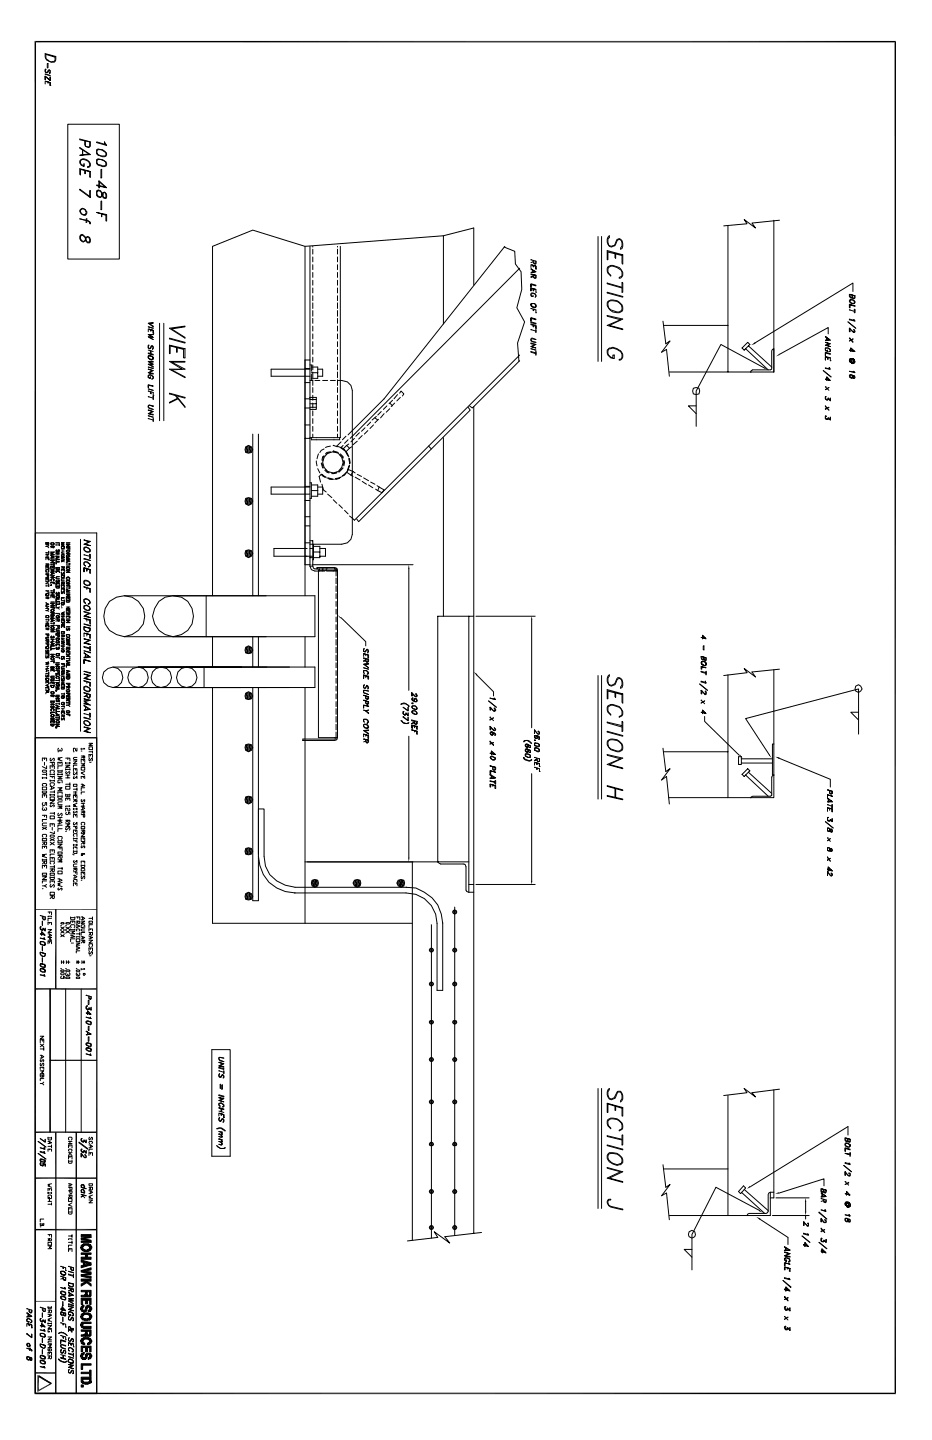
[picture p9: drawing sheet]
<svg xmlns="http://www.w3.org/2000/svg" width="279mm" height="432mm" viewBox="0 0 279 432" stroke-linecap="round" stroke-linejoin="round" font-family="sans-serif">
<g fill="none" stroke="#000" stroke-width=".3">
<path d="M13.5 16.1l3.2 .8-.2 1.5a2.15 2.15 0 0 1-3-2.3zM13.8 16.3l2.7 .8-.2 1.3-.8 .2-1.5-.8-.2-.2zM14.2 19.1h.2v1.2h-.2zM13.5 22.9l1.5 1.2v-1v1zM13.5 22.9v1zM13.5 24.3l1.5 .5v.8v-.8zM13.5 24.3v.9zM13.5 20.7h.3l-.3 .7 .5 .4 .8-.8 .2 .2v.8h-.2l.2-.2v-.6l-.2-.2a.85 .85 0 0 1-1.3 .6zM13.5 22.2l1.5 .4M14.4 24.6v.4zM15 25.6h.2M20.3 37.3h15.5v40.4h-15.5z"/>
<path d="M23.9 44.2l3.2 2.2-3.2 .2 2.8-.5-2.8-1.7zM23.9 48.3a1.82 1.82 0 0 1 1.9-.6 1.82 1.82 0 0 1 1.3 1.4v.6l-.4 .5h-.5l.7-.7-.2-.8a2.58 2.58 0 0 0-2.4-.9 1.21 1.21 0 0 0 0 1.5l.9 .4v-.6v.9a1.75 1.75 0 0 1-1.3-1.7zM23.9 50.6l3.2 .8v1.7h-.2v-1.7l-2.8-.6v1.7l-.2-.2zM24.8 44.9v1.7M25.4 42.1v1.3l.2 .4 1.1 .4 .4-.4v-1.3l-3.2-.8v.2l3 .6v1.3l-.2 .2-1.1-.2v-1.5M25.4 51.2v.9h.2v-.9M26.9 59.1v-2h.2v2.2l-3.2-2.4v-.2l3.2 2.4M29 44.9l.4-.2a2.53 2.53 0 0 1 2.6 1.4l-.3 .7-.4 .2-1.9-.4-.4-.5zM29 47.8l.4-.2a2.53 2.53 0 0 1 2.6 1.5l-.3 .6-.4 .3-1.9-.5-.4-.4zM29 57.6l.4-.5a2.38 2.38 0 0 1 1.5 2.2l.8 .2a1.31 1.31 0 0 0-.4-1.9l-.6 .4-.2 .8-.4 .3a1.15 1.15 0 0 1-1.1-1.5zM29 42.5l2.7 .9-.4-.4v-.5l.7 1.1-3-.8zM29 45.1a1.82 1.82 0 0 1 2.3 .4l.4 .2v1.1h-1.4l-1.3-.9"/>
<path d="M29 48a2.23 2.23 0 0 1 2.7 .7M29 48.9l.4 .4 1.3 .4 1-.2M29 58.4l.4 .4M29.2 44.9l-.2 .4 .2 .8M29.2 47.8l-.2 .5 .2 .8M29.4 57.1l-.4 .5M29.6 54.4l1.9 1.7-2.5-.6v.2l3 .6-2.4-2.1v2.1h.2v-1.9M30.3 50.8h.2v2.5h-.2zM31.7 48.5v1.2M31.7 58.2l-.2-.4h-.6l-.2 .8-.6 .7-.7-.2-.4-.5v-1.5l.4-.2 .7 .2 .6 .9 .2 1.1 .8 .2M31.7 58v1.5M23.9 63.1l.9-.7a1.8 1.8 0 0 1 1.2 1.5l-.4 .7a1.63 1.63 0 0 1-1.7-1.1z"/>
<path d="M24.1 71.8l.2 .4M24.3 62.7h.9l.6 .8-.2 .8h-.8l-.5-.4a.98 .98 0 0 1 0-1.2zM24.3 70.5a1.17 1.17 0 0 0-.1 1.2 1.17 1.17 0 0 0 1 .7l.4-.4v-.7l.6-.4a1.21 1.21 0 0 1 .7 1.9 1.16 1.16 0 0 1-1.3-1.5l-.6-.6zM24.3 70.5l-.2 .4M25.8 65.6h.2v1.1h-.2zM26.7 66.5l.2 .6h.2v-.4l-.6-.4-2.6-.7 2.6 .7 .4 .4M26.7 71.3l.2 .5v.6l-.2 .2M26.9 71.3l-.2-.2h-.7l-.4 1.1-.6 .4a1.25 1.25 0 0 1-1.1-1 1.25 1.25 0 0 1 .7-1.3 1.75 1.75 0 0 1 1.2 1.7l.4 .6h.7M29 63.7l3 .6v2h-.3v-1.7zM29 63.7h.2M30.3 60.3h.2v2.6h-.2zM30.5 64.1v.9z"/>
<path d="M91.4 73.9v104.7M92.9 73.9v95.9M93.8 73.9v.2M93.8 74.7v1.5M93.8 77v1.5M93.8 79.4v1.5M101.2 73.9v.2M101.2 74.7v1.5M101.2 77v1.5M101.2 79.4v1.5M102 73.9v57.3h-9.1M132.9 70.7l-41.5 3.2-15.6-4.9-12.1 4.9v104.7"/>
<path d="M151.1 74.1l3.2 1.3 .2 3.8 1.7 2.3 .2 5.3-1.5 5.5 2.4 4.2-2.1 6.4 .4 5.5M151.3 73.9l-36.2 45.7-10.7 10.8M159.2 77.9l1.5 .4zM159.2 78.7l.6-.2zM159.2 79.4l1.5 .4v.8v-.8zM159.2 79.4v.8zM159.2 77.9h.2M159.8 78.1l.2 .9 .7 .2v-.9v.7l-.3 .2-.4-.2v-.9M159.8 79.6v.4h.2v-.4M179.3 70.9v37.5M180.3 70.9v37.5M182 75.1l4.7 1.3v2.8l-.2-.2v-2.4l-4.3-1v2.3h-.2z"/>
<path d="M182.2 71.1l.5-.4v.6h-.2a2.25 2.25 0 0 0 .2 2.4l.6 .2 .8-.2 .7-1.5a.95 .95 0 0 1 1.3-.4 2.45 2.45 0 0 1 .4 2.7l-.4 .2v-.4a1.58 1.58 0 0 0-.5-2.5l-.6 .4-.4 1a1.67 1.67 0 0 1-1.9 .7 2.45 2.45 0 0 1-.5-2.8zM184.4 76v1.3l.2 .2v-1.5M218.2 67.7v43.8M232 66v45.5M233.7 66l-8.3 .9 1.1 1.5-3.4-2.6 .8 1.3-6.9 .6M44.4 98.6l1.5 .5v.8v-.8zM44.4 98.6v.9zM44.4 96.9l1.5-.2v.2h-1.2l1.2 .9v.2zM44.4 98l1.5 .4M45.1 98.8v.5h.2v-.5M45.9 99.9h.2M47.8 96.9v29.3"/>
<path d="M49.1 96.9v29.3M50.8 98.4l4.7-.6v.2l-4.1 .6 4.1 2.6v.2zM93.8 81.7v1.5M93.8 84v1.5M93.8 86.4v1.4M93.8 88.7v1.5M93.8 90.8v1.7M93.8 93.1v1.7M93.8 95.5v1.4M93.8 97.8v1.5M101.2 81.7v1.5M101.2 84v1.5"/>
<path d="M101.2 86.4v1.4M101.2 88.7v1.5M101.2 90.8v1.7M101.2 93.1v1.7M101.2 95.5v1.4M101.2 97.8v1.5M142 85.5v-17.1l-9.1 2.3v26.5M155.8 80.4l-50.8 51M159.2 82.1l1.5 .5-1.5-.3zM159.2 85.1l1.5 .4v.2l-1.5-.4v.8zM159.2 91h1l.5 .4v.7h-.9l-.6-.9 1-.2 .5 .4v.7l-.5 .2a1.08 1.08 0 0 1-1-1.3zM159.2 92.5l1.5 .4z"/>
<path d="M159.2 95.2l1.5 .5v.2l-1.5-.4v.8zM159.2 98.8l1.5 .5zM159.2 80.6l1.5 .9-1.5 .2 1.2-.2zM159.2 86.4l1.5 .4-1.5-.2v.6zM159.2 96.5l1.5 .4v.3l-1.5-.5zM159.2 97.2l1.5 .4v.8v-.6l-1.5-.4zM159.2 80.6h.2M159.2 92.5h.2M159.2 98.8h.2M159.4 87.8l1 .3 .3 .8-.3 .2 .3-.6-.5-.4h-.8l-.2 .4 .6 .4v-.2v.2h-.4l-.2-.2v-.6zM159.6 80.9v.8zM159.8 82.3v.7l.4 .4h.5v-.8v.8l-.7-.2v-.6"/>
<path d="M159.8 82.8l-.6 .2v.2l.6-.2M159.8 86.6v.6h.2v-.4M159.8 92.7v.4h.2v-.4M159.8 97.6v.4h.2v-.4M160.7 86.8v.8zM160.7 92.9v.9zM160.7 80.6h.2M160.7 87.6h.2M160.7 93.8h.2M160.7 98.4h.2M160.7 98.8v.9M182 87.6l4.7 1.3v.2l-4.7-1.3z"/>
<path d="M182 94.6l4.7 1.1-4 1.9 4 1v.2l-4.7-1.2 4.1-1.7-4.1-1.1zM182.2 90.4a2.88 2.88 0 0 1 4.5 2.5l-.2 .4a2.9 2.9 0 0 1-4.5-2.5zM182.2 80l.9-.4h.6l1.9 .6a1.93 1.93 0 0 1 .5 3.2h-.5v-.2l.7-.2 .2-.4-.2-1.5-1.3-.9-1.3-.4h-.6l-.6 .4a1.62 1.62 0 0 0 .6 2.4v.2a2.04 2.04 0 0 1-.9-2.8zM182.5 90.4a2.75 2.75 0 0 1 4 2.3l-.9 .9h-.6l-1.9-.7a1.99 1.99 0 0 1-.6-2.5zM186.5 86.1l-4.5-1.2v.2l4.5 1.3M186.5 84.7l.2 .2v2.7h-.2zM198.8 96.3l.8 6.8 1.3-.9-2.6 3.4 1.5-.8 .9 8M199 97.6h19.2M254.2 96.5l2.3 1.9M254.6 91.2l1.7 .5v.2l-1.5-.5v.9h-.2zM254.6 92.9l1.5 .4zM254.6 88.3l1.7 .4v.6l-.6 .2-.2-.4v.2h-.4l-.5-.4z"/>
<path d="M254.6 95.7l1.5 .4-.2-.2h.2l.2 .4-1.7-.4zM254.6 98.4l1.3 1.3 .2-.2-.2-.7h.2l.2 .7-.4 .2zM254.6 98.4v1.1h.2v-1.1M254.6 92.9h.2M254.8 89.7l1.1 .3 .4 .4v.4l-.2 .2-1.3-.2-.2-.4zM254.8 90h.9l.4 .4v.4l-.2 .2-.8-.2-.3-.2zM254.8 88.3l1.3 .4v.6l-.2 .2-.4-.4v-.6v.8l-.7-.2zM255.7 87.4v-2.5l-29.4 18M256.1 92.7l.2 .2v.9h-.2zM44.4 105l1.5 .4zM44.4 105.8l1.5 .5v.2l-1.5-.5zM44.4 106.7l1.3 .2 .2 .2-.2 .6h-.6l-.7-.4v-.4l.7-.2a1.13 1.13 0 0 1 .8 1l-.6 .2a1.15 1.15 0 0 1-.9-1.2z"/>
<path d="M44.4 115.4l1.5 .4-1.5-.2v.6zM44.4 117.3l1.5 .4zM44.4 119l1.5 .4zM44.4 100.3h1.5h-1.2l1.2 .9h-1.2l1.2 .6-1.5-.8h1.3zM44.4 103.5h.3l-.3 .2v.7l.5 .2 .4-.9h.4l.2 .2v.7l-.2 .2 .2-.4-.2-.7-.4 .2-.2 .7h-.4l-.3-.2zM44.4 108.4h1.5v.2h-1.2l1.2 .6h-1.2l1.2 .7v.2l-1.5-.9h1.3zM44.4 110.7l1.5 .4-1.2 .7 1.2 .2v.2l-1.5-.4 1.3-.7zM44.4 110.7h.3M44.4 110.1l1.5 .4M44.4 116.6l1.5 .5M44.4 117.3h.3M44.4 119h.3"/>
<path d="M44.7 112.4h.6l.6 .4v.7l-.4 .2 .4-.2a1.06 1.06 0 0 0-1-1.1l-.5 .2v.6l.7 .3v-.5v.5l-.7-.3v-.6zM45.1 117.5l.2 .6v-.6M45.1 105.2v.8M45.3 105.2v.8M45.9 117.7v.8zM45.9 118.7v1.1zM45.9 118.5h.2M50.8 101.4l4.7 1.3v.2l-4.7-1.3zM50.8 103.5l4.7 1.1v2.7h-.5v-2.5l-4-1.1v2.3h-.2zM50.8 108.4h4.7v.2h-4.1l4.1 2.1-4.1 .2 4.1 2.1v.2l-4.7-2.5h3.8zM50.8 117.9l4.7 1.3v.2l-4.7-1.3zM52.5 118.5l3 3.6-2.8-3.6"/>
<path d="M52.9 104.1v1.5h.2v-1.2M53.3 119.4l-2.5 1.2v.3l2.5-1.3M91.4 110.5h1.5M91.4 119.6h1.5M91.4 107.9h1.5M91.4 114.7h1.5M92.9 110.7h-11.6v2.1h11.6M92.9 109.4h.4v1.9M92.9 119.2h1.9v1.9M92.9 114.1h.9M92.9 119.8h1.9M93.3 112.2v1.9"/>
<path d="M93.3 110.1h1.9v3.4h-1.9M93.3 111.8h1.9M93.8 100.1v1.5M93.8 102.4v1.5M93.8 104.8v1.5M93.8 107.1v1.5M93.8 109.4v1.5M93.8 111.5v1.7M93.8 113.9v1.7M93.8 116.2v1.5M93.8 118.5v1.5M94.4 114.1h1.5"/>
<path d="M95.2 110.7h1.5v2.1h-1.5M96.7 114.1h1.5M99.1 114.1h1.4M101.2 100.1v1.5M101.2 102.4v1.5M101.2 104.8v1.5M101.2 107.1v1.5M101.2 109.4v1.5M101.2 111.5v1.7M101.2 113.9v1.7M101.2 116.2v1.5M101.2 118.5v1.5"/>
<path d="M101.4 114.1a3.3 3.3 0 0 1 4.2 3v43.1l-.4 1.5-1.1 1.1-1.7 .4h-9.5M119.2 118.3l-1.1 1.3M119.8 117.9l.4-.6 .9 .8-.5 .6M120 119.2l-1 1M155.8 108.2l-14.2 14.1-.8-.6M155.8 106.5l-49.5 49.5-1.5-1.3M159.2 101.6l.4-.2 1.1 .4-1.1-.2-.4 .2 .4 .6 1.1 .3-1.5-.5zM159.2 102.9l1.5 .4-1.3 .6 1.3 .5-1.5-.5 1.2-.6-1.2-.2zM159.2 104.6l1.5 .4M160.7 105.8l-1.5-.4v.2l1.5 .4M160.7 105.4v1.1M182 105l.7-.6a3.5 3.5 0 0 1 4 1.9l-.2 1.2-.4 .4h-.5v-.2l.7-.2a1.86 1.86 0 0 0-1.3-2.7 3 3 0 0 0-2.5 0 1.66 1.66 0 0 0 1.2 2.5v-.8h.4v1a2.08 2.08 0 0 1-2.1-2.5z"/>
<path d="M200.7 111.5h31.3M207.9 116.4l.8-.2 .8 .2 .3 .9-.3 .8-.8 .2-.8-.2-.3-.8zM222.5 104.4l1.7-1.7 .6 .6-1.7 1.7zM223.5 104.6l6.8 6.3M224.4 103.7l7 6.4M225 111.5l.6-.6h5.3l.5-.2v-5.5l.6-.6v6.9M229 110.3l-12.9-7-7.4 14v10.5M246.8 111.1l2.3 1.9M247.4 105.6l1.5 .4v.3l-1.5-.5v.9zM247.4 116l1.1 1.1zM247.4 101l1.5 1h-1.5l1.3-.2zM247.4 102.7l1.5 .4-1.3 .4 1.3 .4-1.5-.4 1.3-.4z"/>
<path d="M247.4 104.4v.6l.2 .2h.5v-.2v.4l-.7-.4v-.6h.9l.6 .4v.6h-.4l.4-.4-.6-.6zM247.4 106.9l1.5 .4-1.5-.2v.8zM247.4 110.3l1.3 .4-.2-.4h.2l.2 .4-1.5-.2zM247.4 119.4l.2 .4h.5M247.4 119.2l.2-.2h-.2v.6l.5 .2M247.4 101h.2M247.4 102.7h.2M247.4 116h.2M247.6 119h-.2v.6l.5 .4 .4-.2v-.2l-.2 .2h.2v-.4M247.9 101.2v.8v-.6M247.9 113l.8 1.1-1.3-.4 1.5 .4-1-1.1v1.1v-.9M248.1 107.3v.4h.2v-.4"/>
<path d="M248.3 100.1v-1.9l-14.6 8.1M248.3 119.4l.6 .6v-.6v.8zM248.5 116.2l-1.1 .6M248.9 107.3v.9zM248.9 108.2h.2M254.6 101.4l1.1 1.3zM254.6 112.6l.2-.2h.7l.2 .8 .4 .3v-.7l-.2-.2-.4 .9-.7-.3zM254.6 102.2l1.1-.6v.2zM254.6 111.3l1.5 .2-.2-.2 .4 .5zM254.6 101.4h.2M254.8 112.4l.7 .2 .2 .9 .6-.3-.2-.6h-.4l-.2 .6h-.7zM254.8 107.5v1.1l-.2-.4 .2-.7h1.1l.4 .9-.4 .6h-.4l-.4-.4h.8v-.4l-.4-.5-.4 .2 .2 .7-.2-.7h.6l.2 .3-.2 .4 .2 .2-.8-.2 .4 .4 .6-.2v-.9l-.4-.4z"/>
<path d="M254.8 112.4v.2M254.8 113v.2M255.1 104.4v1v-1l1.2 1-1.7-.4 1.5 .4zM44.4 125.5l1.5 .4zM44.4 121.7l.3 .6 1.2 .5-1-.2-.5-.5 .3-.6 1.2 .2v.2l-1-.4zM44.4 123l1.5 .4-1.2 .6 1.2 .2v.3l-1.5-.5 1.3-.6zM44.4 123h.3M44.4 124.7l1.5 .4M44.4 125.5h.3M45.9 125.5v.9M73.7 134l.8-.4 .9 .4 .4 .8-.4 .9-.9 .2-.8-.2-.3-.9zM75.8 130.2v48.4"/>
<path d="M77.5 130.2v48.4M91.4 131.4h1.5M91.4 122.3h1.5M91.4 127.4h1.5M92.9 122.1h1.9M92.9 121.1h1.9M93.3 131.2v.7h8.5v-.7M93.8 120.9v1.4M93.8 123.2v1.5M93.8 125.5v1.5M93.8 127.8v1.5M93.8 130.2v1"/>
<path d="M94.8 121.1v1.7h-1.9M94.8 138.2l.2 1.5M95.5 136.1l-.5 1.5M96.3 138.9l.4 1.4M96.5 138l.2-1.1 .5-.2-.5 1.5M96.5 138.9l.4 1.4M97.2 134.6l-.9 .4-.4 .7M98.2 135.9a3.1 3.1 0 0 1 4.7 2.7 3.1 3.1 0 0 1-4.7 2.8 3.3 3.3 0 0 1 0-5.5zM99.1 133.8l-1.5 .4M99.1 135.5l-1.1 .2-.4 .4M99.1 135.7l-.9 .2-.4 .4M100.1 133.6h-.2l1.3 .4"/>
<path d="M100.1 135.3h-.2l1.5 .4M100.1 135.5h-.2l1.3 .2M101.2 120.9v1.4M101.2 123.2v1.5M101.2 125.5v1.5M101.2 127.8v1.5M101.2 130.2v1M101.8 136.3l.9 .6v.5M102 136.1l.9 .8v.5M102 134.2l1.3 .8-1.1-.8M102.2 134.2l1.1 .6 1.1 1.7M102.2 132.5l-1.2 1.3 1.2 .4"/>
<path d="M102.2 134.2h.2M102.9 134.6l1-1 .9 .8-1.1 1.1zM102.9 138.2l.2 .4-.2 .9M102.9 133.6l-.7 .6M103.1 138l.2 .6-.2 1.1M103.7 130.8l-1 1.1M103.7 135.5l.9 1.4M103.7 135.7l.7 1M104.4 131.9l-1.1 1M104.6 137.4l.2 .2v1.3M104.6 137.6l.2 1.5 .2-.2-.2-1.3M104.6 139.9l-.5 1.5"/>
<path d="M104.6 139.7l-.5 1.5M104.6 133.1l-.7 .5M104.8 139.5l-.4 1.5M105.4 134l-.6 .4M106.3 131.4l-1.1 1.1M107.1 132.3l-1.3 1M107.7 129.8l-1 1M108.6 130.6l-1.1 1.1M109.4 128.3l-1 1M110.3 129.1l-1.1 1.1M111.1 126.6l-1 1M112 127.4l-1.1 1.1"/>
<path d="M112.4 125.3l.8 .6M112.8 124.9l-1.3 1M113.5 125.7l-1.1 1.1M114.3 123.4l-1.1 1.1M115.1 124l-1 1.3M116 121.7l-1.1 1.1M116.8 122.6l-1 1M116.8 120.9l.9 .8M117.7 120l-1.1 1.1M118.3 120.9l-1 1M128.5 133.8l.8 .8M132.9 131.2v53.6"/>
<path d="M140.3 122.1l.7 .9-33.5 33.4-.6-.8M142 121.9v247.9M208.7 121.7h-2.3l2.3 2.3M247.4 122.6l1.1-.5-1.1 .7zM247.4 121.7l1.1 1.3zM247.4 125.3l.7 .4M247.4 124.9h.2h-.2v.6l.5 .2M247.6 124.9l-.2-.2v.8l.2 .2h.7v-.4l.6 .6v-.8v.8l-.6-.6v.4h-.2l.2-.2M10.6 159.8h18.4v61.4h-18.4zM73.7 149.4l.8-.2 .9 .2 .4 .9-.4 .8-.9 .5-.8-.5-.3-.8zM91.4 145.8h1.5M91.4 150.1h1.5"/>
<path d="M91.4 157.7h1.5M91.4 154.9h1.5M92.9 146h-11.6v2.2h11.6M92.9 144.8h.4v4.6h-.4M93.3 145.4h1.9v3.4h-1.9M93.3 147.1h1.9M95.2 146h1.5v2.2h-1.5M95.2 140.5l.7 1.3M96.3 142.2l1.3 .9M96.3 142.2l.6 .7 .9 .2M96.3 142.2l-.6 .7 .4 1.7M96.3 142.2l1.1 .9"/>
<path d="M96.5 145.2l.4 1.7 .9 .6M97.4 141l.6 .6 .6 .2M97.6 140.8l1 .8M98 143.3l1.5 .4M98.2 148.2l1.3 1M98.4 143.3l1.5 .4-1.5-.2M99.9 149.9l1.1 1M101 141.8l-1.5 .2M101 141.6l-1.1 .4-.4-.2M101.6 151.3l1.1 1.1M101.8 143.3l-1.5 .4M102 143.1l-1.5 .4"/>
<path d="M102.2 143.1l-1.4 .6M102.7 142.7l1-.9-.4 .7-.9 .4M102.7 140.3l-1.1 1.1M102.9 140.3l-1.3 1.3M103.3 153l1.1 1.1M103.9 141.6l1.9 1.3M103.9 141.6l-1 1.1M105.8 141.4l.7 .4M105.8 141.4l-1.4-.6-.5 .8M105.8 141.4l-.6 1.1M106.5 143.1l1.4 .8M107.1 142.2l1.3 .7"/>
<path d="M108.6 144.4l1.3 .8M109 143.3l1.5 .8M110.5 145.4l1.3 .9M111.1 144.6l1.3 .6M112.6 146.7l.6 .4M113 145.6l.7 .4M113.7 146l1.4 .9-.6 .8-1.3-.6M113.7 146l-.5 1.1M13.8 165.7h.8zM13.8 166.2h.8v.2h-.8zM13.8 166.8h.8zM13.8 167.2h.8v.7v-.7z"/>
<path d="M13.8 167.2v.7zM13.8 169.1h.8zM13.8 169.5l.4-.2-.4 .5zM13.8 170h.8v.6v-.6zM13.8 170v.6zM13.8 172.3h.8zM13.8 173.6h.8v.6v-.6zM13.8 173.6v.6zM13.8 174.4h.8zM13.8 175l.8-.6zM13.8 175h.8zM13.8 175.7h.8z"/>
<path d="M13.8 177.2h.8zM13.8 178h.8l-.2 .6-.6-.2 .2-.4h.4l.2 .6h-.8zM13.8 179.1h.8zM13.8 179.5l.4-.2zM13.8 162.8h.8v.4l-.6 .2-.2-.6v.4h.4v-.4v.4h.4v-.4zM13.8 163.8l.8-.2zM13.8 170.8h.8v.6h-.2h.2l-.2-.6-.6 .2v.4h.2h-.2zM13.8 169.1h.2M13.8 179.1h.2M13.8 165.7h.2M13.8 175.7h.2M13.8 177.2h.2"/>
<path d="M13.8 171.9h.8M13.8 172.3h.2M13.8 173.1h.8M13.8 174.4h.2M14.2 163.8l.4 .5zM14.2 166.4v.4zM14.2 167.2v.4zM14.2 170v.4zM14.2 173.6v.4zM14.2 177.2v.4zM14.2 169.1v.4h.4v-.4l-.2 .7zM14.2 172.3v.4h.4v-.4l-.2 .6z"/>
<path d="M14.2 179.1v.4h.4v-.4M14.6 177.2v.6zM14.6 167.9h.2M14.6 170.6h.2M14.6 177.8h.2M14.6 165.3v.6M14.6 175.3v.6M14.6 174.2h.2M15.2 162.8h.9l.2 .4-.2 .2h-.6zM15.2 163l.3-.2h.6v.6h-.6zM15.2 164.3l.5-.3zM15.2 174.6v.4z"/>
<path d="M15.2 175.5h.3zM15.2 177.2h.9zM15.2 177.6h1.1v.2h-1.1zM15.2 178.2h1.1zM15.2 178.6v.7zM15.2 165.5h1.1l-.8 .4 .8 .5h-1.1h.9l-.9-.5 .9-.2h-.9zM15.2 166.6l1.1 .4-1.1 .4v-.2l.9-.2zM15.2 168.1h1.1l-.8 .6h.8h-1.1l.9-.6zM15.2 169.8h1.1v.6h-.2v-.4h-.9v.4zM15.2 170.6h1.1l-.8 .6h.8h-1.1l.9-.4h-.9zM15.2 171.7l1.1 .2-1.1 .4 .9-.4zM15.2 172.5h1.1l-.8 .6h.8h-1.1l.9-.4h-.9z"/>
<path d="M15.2 173.8l.3 .4h-.3l.3-.6h.6l.2 .4-.2 .2v-.6h-.6zM15.2 174.6h1.1v.4h-.2v-.4zM15.2 178.6h1.1v.7h-.2v-.7zM15.2 163.8h.3M15.2 171.7h.3M15.2 166.6h.3M15.2 167.6h1.1M15.2 168.1h.3M15.2 177.2h.3M15.5 166.8v.4zM15.5 171.7v.6zM15.7 163.8l.2 .5 .4-.3v-.2h-1.1h.9v.5h-.2v-.5"/>
<path d="M15.7 170v.2l.2-.2M15.7 174.6v.2l.2-.2M15.7 178.6v.5h.2v-.5M15.7 177.8v.4M15.9 177.8v.4M16.1 169.1h-.9v.2h.9M16.1 168.9h.2v.6h-.2zM16.1 176.7h.2v.7h-.2zM16.7 163.4h1.1zM16.7 165.7h1.1v.2h-1.1zM16.7 166.4h1.1zM16.7 167.6h1.1v.3h-.9v.4h-.2z"/>
<path d="M16.7 168.5h1.1h-.9v.6h-.2zM16.7 178.9l.2-.3h.9l-.2 .7h-.5l-.2-.7h.9l-.2 .7h-.7zM16.7 179.5h1.1v.2h-.9v.4h-.2zM16.7 165.1l.2-.2v.6h.2l.3-.6h.4v.4l-.2 .2 .2-.6-.7 .6zM16.7 166.8l1.1 .2-1.1 .4 .9-.4zM16.7 170.2h1.1h-.9v.6l.5-.2v-.4v.6h.4v-.6v.6h-.4v-.2v.2h-.5zM16.7 171.2h1.1h-.9v.5h-.2zM16.7 173.1l.2-.2h.9h-.7l-.2 .2v.5h.9h-.9zM16.7 174.2l.2-.2v.6h.2l.3-.6h.4v.4l-.2 .2 .2-.6-.7 .6zM16.7 174.8h1.1h-.9v.7h-.2zM16.7 175.7h1.1v.6h-.9zM16.7 177.8l.2-.2v.6h.2l.5-.6 .2 .6h-.2h.2l-.2-.6-.2 .6h-.5z"/>
<path d="M16.7 166.8h.2M16.7 162.8h1.1M16.7 163.4h.2M16.9 175.9h.9v.4h-.9zM17.1 167.2v-.4v.6M17.4 165.9v.5zM17.4 171.2v.2zM17.4 174.8v.5zM17.8 171.2v.5zM17.8 174.8v.7zM17.8 163v.6M17.8 171.7h.2"/>
<path d="M17.8 175.5h.2M18.4 163.2l.9 .2h-.9h.6zM18.4 163.8h.9l-.3 .7-.6-.2 .2-.5h.4l.3 .7h-.9zM18.4 164.9h.9zM18.4 165.5h.9zM18.4 165.7l.9 .5zM18.4 166.4l.9-.2-.9 .4zM18.4 167l.9-.4v.2l-.9 .2 .9 .2zM18.4 167.4l.9-.2zM18.4 167.4l.9 .2zM18.4 170h.9zM18.4 170.4l.4-.2z"/>
<path d="M18.4 170.8h.9v.4v-.4zM18.4 170.8v.4zM18.4 174.6h.9zM18.4 175l.4-.2-.4 .5zM18.4 176.5h.9v.5v-.5zM18.4 176.5v.5zM18.4 179.3h.9h-.9v.4zM18.4 162.8h.9l-.9 .4 .6-.4zM18.4 167.9h.9v.2h-.9zM18.4 171.7v.6l.9-.6v.6M18.4 172.5h.9v.2l-.3-.2-.6 .2v.4h.9v-.4v.4h-.9zM18.4 175.5h.9v.6h-.3h.3l-.3-.6-.6 .2v.4h.2h-.2z"/>
<path d="M18.4 177.2v.6h.4v-.4l.5-.2v.8v-.6l-.9 .6zM18.4 162.8h.2M18.4 165.7h.2M18.4 170h.2M18.4 174.6h.2M18.6 165.9v.5zM18.8 164.9v.6zM18.8 168.1l.5 .4zM18.8 170.8v.2zM18.8 176.5v.2zM18.8 168.1l-.4 .4 .4-.2M18.8 170v.4h.5v-.4"/>
<path d="M18.8 174.6v.4h.5v-.4v.7l-.5-.3zM19.3 173.6h-.9v.6h.9M19.3 171.2h.2M19.3 177h.2M19.3 179.9v.7M19.9 165.1l.2-.2h.6l.3 .4-.7 .4-.4-.2zM19.9 165.3l.6-.4 .2 .6h-.6zM19.9 169.1h.8zM19.9 170.2l.6-.2 .5 .6-.3 .2h-.6zM19.9 170.4l.2-.2h.6l-.2 .6zM19.9 174.2l.2-.2h.6l.3 .4-.3 .2h-.8zM19.9 174.2l.2-.2h.6v.6h-.6z"/>
<path d="M19.9 176.3h.8zM19.9 163.2h1.1l-.9 .6h.9h-1.1l.8-.6zM19.9 164.3h1.1v.4h-.3v-.4zM19.9 166.8h1.1l-.9 .4 .9 .4h-1.1h.8l-.8-.4 .8-.2h-.8zM19.9 167.9l1.1 .4-1.1 .4v-.2l.8-.2zM19.9 171h1.1l-.9 .7h.9h-1.1l.8-.5h-.8zM19.9 173.1l.6-.2 .5 .7-.3 .2v-.7h-.6l-.2 .3 .2 .4zM19.9 175h1.1l-.9 .7h.9h-1.1l.8-.7zM19.9 176.7l1.1 .5-1.1 .2 .8-.2zM19.9 176.7h.2v.7v-.4M19.9 178.2h1.1l-.9 .4h.9v.3h-1.1l.8-.7zM19.9 179.1h1.1v.6h-.3v-.4h-.8v.4z"/>
<path d="M19.9 179.9h1.1v.4l-.3 .3h-.8zM19.9 169.8h1.1M19.9 163.2h.2M19.9 167.9h.2M19.9 162.8h1.1M19.9 164.3h.2M19.9 165.9h.2M19.9 169.1h.2M19.9 175h.2M19.9 176.3h.2M19.9 177.8h1.1M19.9 178.2h.2"/>
<path d="M20.1 168.1v.4zM20.3 164.3v.2l.2-.2M20.3 165.9v.5l.4 .2 .3-.7h-1.1h.8v.7h-.2v-.7M20.3 166.2l-.4 .4 .4-.2M20.3 179.3v.2l.2-.2M20.7 168.9h.3v.4h-.3zM20.7 175.9h.3v.6h-.3zM24.1 161.7v57.6M25.2 164.3l.2-.3 1.1 .3 .6 .6v.4l-.2 .2h-1.1l-.6-.6zM25.2 164.3l.6-.3 1.1 .7v.6l-.7 .2a1.08 1.08 0 0 1-1-1.2zM25.2 166.4l1.7 .4zM25.2 174.2l.2-.2 1.1 .2 .6 .6v.5a1.14 1.14 0 0 1-1.4 .1 1.14 1.14 0 0 1-.5-1.2z"/>
<path d="M25.2 174.2h1l.7 .4v.9h-1.1l-.6-.5zM25.2 161.9l1.9 .4-1.7 .9 1.7 .4-1.9-.4 1.5-.6zM25.2 167.4l1.9 .7-1.9-.5zM25.2 170.2l1.9 .6v1.1h-.2v-1.1l-1.7-.4v1zM25.2 175.9l1.9 .6v1.1h-.2v-1.1l-1.7-.4zM25.2 179.7v.9l.4 .4-.4-.4v-.9a1.4 1.4 0 0 1 1.9 1.1l-.6 .4v-.2h.4v-.9l-.7-.4zM25.2 161.9h.2M25.2 166.4h.2M25.4 168.5h.8l.9 .8v.5l-.4 .2h-.2l.4-.2v-.7l-.4-.2a.82 .82 0 0 0-1.3-.2v.6l.4 .5-.4-.5v-.6zM26 170.6v.6zM26 176.3v.4zM26.9 166.2l.2 .2v1h-.2z"/>
<path d="M37.3 178.6h57.1v12.3h-57.1M61.8 178.6v12.3M73.7 165.1l.8-.2 .9 .2 .4 .8-.4 .9-.9 .4-.8-.4-.3-.9zM91.4 169.3h1.5M91.4 162.8h1.5M92.1 164.5h-10v2.3h11.7M92.9 169.8l.4 1 1.1 .4h3M92.9 164.5h.9M92.9 169.8h.9M92.9 162.1h.9v7.7M92.9 167.2h.9M93.6 169.3h30.2"/>
<path d="M93.8 169.8l.2 .6 .4 .2h6.6v.6h-3M94 163.8h1.9v3.4h-1.9M94 163.2v4.7h-.2M94 165.5h1.9M95.7 170.6v.6M95.9 164.5h1.7v2.3h-1.7M96.7 170.6v.6M97.8 170.6v.6M98 170.2v.4M100.3 170.2l.7 .2 .2 .6M100.3 170.2v.4h.5v2.1M100.3 170.2h-5.3v.4"/>
<path d="M100.8 173.4v1.6M100.8 175.7v1.7M100.8 178v1.5M101.2 171h-5.7v50.2h5.7M101.2 171v50.2M122.6 170.6v36.4M13.8 180.8l.8 .4zM13.8 181.4l.8-.2-.8 .4zM13.8 181.8h.8zM13.8 182.5l.8-.7zM13.8 182.5h.8zM13.8 185.8h.8z"/>
<path d="M13.8 186.5h.8zM13.8 186.9h.8v.2h-.8zM13.8 188.4h.8zM13.8 188.8l.4-.2zM13.8 192.6l.4-.2zM13.8 193h.8zM13.8 193.9h.8l-.2 .6-.6-.2 .2-.4h.4l.2 .6h-.8zM13.8 195.8h.8v.6v-.6zM13.8 195.8v.6zM13.8 198.8l.8-.3-.8 .3 .8 .2zM13.8 199.2l.8-.2zM13.8 199.2l.8 .2z"/>
<path d="M13.8 199.8h.8zM13.8 183.1h.4l.4-.4-.4 .4zM13.8 184.6h.8v.2l-.2-.2-.6 .2v.4h.8v-.4v.4h-.8zM13.8 187.3h.8v.7v-.5h-.8v.5zM13.8 190.1h.8v.6h-.4v-.4v.4h.4v-.4h-.8zM13.8 192h.8v.6h-.4v-.4v.4h.4v-.4h-.8zM13.8 194.9v.5h.4v-.5h.4v.7v-.7l-.6 .7h-.2zM13.8 196.6v.7h.4l.2-.7h.2v.7v-.7h-.2l-.2 .7h-.4zM13.8 180.8h.2M13.8 181.8h.2M13.8 185.8h.2M13.8 188.4h.2"/>
<path d="M13.8 193h.2M14 181v.4zM14.2 183.1l.4 .2zM14.2 186.5v.4zM14.2 187.5v.2zM14.2 195.8v.4zM14.2 199.8v.6zM14.2 188.4v.4h.4v-.4M14.2 193v.5h.4v-.5l-.2 .7zM14.6 191.1h-.8l.2 .7h.6M14.6 188h.2M14.6 185.6v.5"/>
<path d="M14.6 196.4h.2M15.2 186.9h.9zM15.2 188l.7-.3 .4 .7-.2 .2h-.6zM15.2 191.8h1.1zM15.2 192.4h1.1zM15.2 193.7h1.1h-1.1v.6zM15.2 194.5h1.1h-1.1v.4zM15.2 197.3l.7-.2 .4 .6-.2 .2h-.6zM15.2 197.5l.3-.2h.6v.4l-.4 .2zM15.2 198.3h.9zM15.2 181h1.1l-.8 .6h.8h-1.1l.9-.6zM15.2 182h1.1v.5h-.2v-.5z"/>
<path d="M15.2 184.6h1.1l-.8 .4 .8 .4h-1.1h.9l-.9-.4 .9-.2h-.9zM15.2 185.6l1.1 .5-1.1 .4v-.2l.9-.2zM15.2 188.8h1.1l-.8 .6h.8h-1.1l.9-.4h-.9zM15.2 192.6l1.1 .4-1.1 .5v-.2l.9-.3zM15.2 196.2h1.1l-.8 .6h.8h-1.1l.9-.6zM15.2 183.7h.3M15.2 185.6h.3M15.2 196.2h.3M15.2 198.3h.3M15.2 187.5h1.1M15.2 181h.3M15.2 180.6h1.1"/>
<path d="M15.2 182h.3M15.2 186.9h.3M15.2 192.6h.3M15.5 182.7h.6l.2 .2-.4 .6-.7-.2zM15.5 185.8v.5zM15.5 188h.6v.4l-.4 .2-.5-.4zM15.5 192.8v.5zM15.5 190.7l-.3 .2 .3 .4 .6-.6 .2 .4-.2 .2v-.4h-.2l-.2 .4h-.5zM15.7 182.7l.4 .2v.4h-.6l-.3-.2zM15.7 182v.2l.2-.2M15.7 183.7v.4l.4 .3 .2-.7h-1.1h.9v.7h-.2v-.7M15.7 183.9l-.5 .5 .5-.3"/>
<path d="M15.7 191.8v.6M15.9 191.8v.6M16.1 186.7h.2v.4h-.2zM16.1 198.1h.2v.7h-.2zM16.7 181.2h1.1h-.9v.6h-.2zM16.7 183.9h1.1zM16.7 185.6h1.1zM16.7 186.3l.7-.2zM16.7 187.5h1.1zM16.7 189.4h1.1zM16.7 191.6l.2-.3h.9l-.2 .7h-.5l-.2-.7h.9l-.2 .7h-.7zM16.7 197.1h1.1z"/>
<path d="M16.7 180.3h1.1h-.9v.7h-.2zM16.7 182.2l1.1-.2zM16.7 190.3h1.1v.6h-.4v-.4v.4h.4v-.4h-1.1zM16.7 193.3h1.1h-.9v.4h-.2zM16.7 194.3l.2-.2v.6h.2l.3-.6h.4v.4l-.2 .2 .2-.6-.7 .6zM16.7 199.2h1.1l-.9 .6h.9h-1.1l.9-.6zM16.7 185.6h.2M16.7 187.5h.2M16.7 183.9h.2M16.7 189.4h.2M16.7 197.1h.2M16.7 198.8h1.1"/>
<path d="M16.7 199.2h.2M16.9 184.8l.2-.2 .7 .2v.4l-.7 .2-.4-.4 .4-.4 .7 .2v.4h-.9zM16.9 196h.9v.4l-.2 .2h-.7l-.2-.2 .2-.4h.9l-.2 .6h-.5zM16.9 188.6v.4h.9h-.9l-.2-.2 .4-.4h.7v.2zM16.9 192.2v.6l.7-.6 .2 .6h-.2h.2v-.4h-.4v.4h-.5l-.2-.2zM17.4 180.3v.5zM17.4 182.2l.4 .5zM17.4 183.9v.2zM17.4 193.3v.2zM17.4 197.1v.2zM17.4 185.6v.7h.4v-.7M17.4 187.5l.2 .7 .2-.7v.7h-.4z"/>
<path d="M17.4 189.4v.7h.4v-.7M17.4 189.7l-.7 .4 .7-.2M17.8 180.3v.7zM17.8 183.9v.5zM17.8 193.3v.4zM17.8 197.1v.4zM17.8 197.5h.2M17.8 181h.2M17.8 184.4h.2M17.8 193.7h.2M18.4 180.1h.9zM18.4 181.6v.2z"/>
<path d="M18.4 183.9l.9-.4-.9 .4 .9 .2zM18.4 184.4l.9-.3zM18.4 184.4l.9 .2zM18.4 184.8h.9v.2h-.9zM18.4 185.4h.9zM18.4 185.8h.9v.7v-.7zM18.4 185.8v.7zM18.4 186.7h.9zM18.4 190.5h.9zM18.4 190.9l.4-.2zM18.4 191.3l.9 .3zM18.4 192l.9-.4z"/>
<path d="M18.4 192.4l.9-.2-.9 .2 .9 .2zM18.4 192.8l.9-.2zM18.4 192.8l.9 .2v.3zM18.4 193.9h.9zM18.4 194.5l.9-.6zM18.4 194.5h.9zM18.4 180.8h.9v.4l-.7 .2-.2-.6v.4l.4 .2 .5-.2v-.4zM18.4 187.5h.9v.7v-.5h-.9v.5zM18.4 189.4h.9v.7h-.9v-.7v.7h.9v-.7zM18.4 194.9v.5h.4l-.2 .2-.2-.7 .4-.2 .5 .2v.5l-.3 .2 .3-.7zM18.4 197.1v.6h.4v-.4l.5-.2v.6v-.4l-.5 .4h-.4zM18.4 199h.9v.6v-.4h-.9z"/>
<path d="M18.4 180.1h.2M18.4 182.2h.2M18.4 186.7h.2M18.4 190.5h.2M18.4 191.3h.2M18.4 193.5h.9M18.4 193.9h.2M18.4 196.8h.9M18.6 191.8v-.5v.7M18.8 185v.4zM18.8 185.8v.5zM18.8 187.7v.3z"/>
<path d="M18.8 199.2v.2zM18.8 186.7v.6h.5v-.6M18.8 186.9l-.4 .4 .4-.2M18.8 190.5v.4h.5v-.4M19.3 199.8h-.7l-.2 .2v.4h.9M19.3 186.5h.2M19.3 188.2h.2M19.3 199.6h.2M19.9 182h1.1zM19.9 182.5h1.1v.2h-1.1zM19.9 182.9v.6zM19.9 184.4l.4-.3z"/>
<path d="M19.9 184.8v.4zM19.9 195.4v.6zM19.9 197.5h.8zM19.9 199.4h1.1h-1.1v.6zM19.9 180.1h.8v.5h-.6zM19.9 182.9h1.1v.6h-.3v-.6zM19.9 184.8h1.1v.4h-.3v-.4zM19.9 186.1h1.1l-.9 .6h.9h-1.1l.8-.6zM19.9 188.4h.2l-.2 .2 .2 .4 .4-.6 .5 .4-.3 .2v-.6h-.2v.4l-.4 .2zM19.9 190.3h.8l.3 .4-.3 .2v-.6h-.6l-.2 .2 .2 .4zM19.9 192.2h1.1l-.9 .6h.9h-1.1l.8-.6zM19.9 193.3h1.1v.4h-.3v-.4z"/>
<path d="M19.9 194.5l.2 .4h.6v-.4h-.8h1.1v.2l-.7 .5-.4-.3zM19.9 195.4h1.1v.6h-.3v-.6zM19.9 196.2h1.1l-.9 .6h.9h-1.1l.8-.4h-.8zM19.9 198.3l1.1 .5-1.1 .4v-.2l.8-.2zM19.9 185.6h1.1M19.9 186.1h.2M19.9 188h1.1M19.9 192.2h.2M19.9 193.3h.2M19.9 194.1h1.1M19.9 197.5h.2M19.9 198.1h1.1"/>
<path d="M19.9 198.3h.2M20.1 191.1h.6l.3 .2-.5 .7-.6-.2zM20.1 198.5v.5zM20.3 191.1l.4 .2v.5h-.6l-.2-.2zM20.3 182.9v.4h.2v-.4M20.3 183.9l.4 .5 .3-.7h-1.1v.2h.8v.5h-.2v-.5M20.3 184.8v.2l.2-.2M20.3 193.3v.2l.2-.2M20.3 195.4v.4h.2v-.4M20.3 182v.5M20.5 182v.5M20.7 197.3h.3v.4h-.3z"/>
<path d="M25.2 181.6l.6-.2 .9 .4 .4 .9a1.14 1.14 0 0 1-1.9-.2zM25.2 181.8a1.21 1.21 0 0 1 1.7 .2v.9l-.7 .2-1-.6zM25.2 189.9v1zM25.2 197.7l1.9 .6-1.9-.4v1.1zM25.2 183.3l1.9 .6-1.7 .7 1.7 .6-1.9-.4 1.5-.9-1.5-.4zM25.2 185.4l1.9 .4v1.3l-.2-.2v-.8zM25.2 187.1l1.9 .4v.2zM25.2 188v.8l.2 .2 1.1 .4 .4-.2v-.8l-1.7-.4 1.9 .4v.6l-.4 .4h-.9l-.6-.6zM25.2 189.9l1.9 .4v1h-.2v-1zM25.2 191.6l1.9 .4-1.7 .8 1.7 .5-1.9-.5 1.5-.8zM25.2 195.2l1.9 .4v.2zM25.2 195.8l1.9 1.3-1.9 .2v-.2l1.5-.3z"/>
<path d="M25.2 185.4h.2M25.2 191.6h.2M25.2 195.8h.2M25.6 196v1.1v-.9M26 185.8v.5zM26 190.1v.6zM26.9 194.3l-1.7-.4v.2l1.7 .4M26.9 193.9h.2v1.3l-.2-.3zM32.8 180.3a6.2 6.2 0 0 1 7.8-.7 6.2 6.2 0 0 1 2.4 7.5 6.2 6.2 0 0 1-8 3.2 6.2 6.2 0 0 1-3.5-7.8zM47.6 180.3a6.1 6.1 0 0 1 10 2.2 6.1 6.1 0 0 1-5.7 8.4 6.2 6.2 0 0 1-5.6-3.9 6.2 6.2 0 0 1 1.3-6.7zM63.7 190.9v9.1M73.7 194.1l.8-.4 .9 .4 .4 .8-.4 .9-.9 .2-.8-.2-.3-.9z"/>
<path d="M75.8 190.9v9.1M77.5 190.9v9.1M91.4 190.9v9.1M100.8 180.3v1.5M100.8 182.7v1.4M100.8 185v1.5M100.8 187.3v1.5M100.8 189.7v1.4M100.8 191.8v1.7M100.8 194.1v1.7M100.8 196.4v1.7M100.8 198.8v1.4"/>
<path d="M102.2 185.2l7.4 7.2v1.3M109 196v.8zM109 194.5h.2l-.2 .2v.7h.6l.3-.7h.4l.2 .5-.2 .6v-1.1h-.4l-.5 .9-.4-.2zM109 196l1.5 .4v.9h-.2v-.9zM109 199.2l1.5-.2v.2h-1.3l1.3 1zM109.6 196.2v.4zM109.6 197.5v.8l.3 .2 .6-.2v-.6l-1.5-.4v.2l1.3 .2v.8h-.4l-.3-.8M109.6 197.9l-.6 .2v.2l.6-.2M140.5 184.8v82.7M142 184.8h-10.8v73.6l.9 .7h7l.4 .2 .2 .6v7l.2 .4 .6 .2M142.7 184.8h17.7M159.4 185.8v32.4"/>
<path d="M210.2 198.5l.2-.2h.8l.5 .5v.6l-.2 .2-1.1-.4v-.7l.4-.2 .9 .5v.6a.95 .95 0 0 1-1 0 .95 .95 0 0 1-.5-.9zM210.2 199.8l1.5 .4-1.3-.2v.7h-.2zM210.2 196.8l1.5 .5-1.3-.5v.9l.6-.2v-.4v.8h.7v-.6v.8l-.7-.2v-.4l-.2 .4a.81 .81 0 0 1-.6-1.1zM210.6 190.5v1.1v-1.1l1.1 1.1-1.5-.5 1.3 .2zM210.8 193.7h.2v1.2l-.2-.2zM13.8 200.4h.8zM13.8 200.7l.8 .4zM13.8 201.3l.8-.2zM13.8 201.9h.8zM13.8 203.4h.8v.6h-.8v-.6h.8l-.2 .6h-.4zM13.8 204.5h.8v.4v-.4zM13.8 204.5v.4z"/>
<path d="M13.8 205.5l.8-.4zM13.8 205.5l.8 .2v.3zM13.8 206.2h.8v.6v-.6zM13.8 206.2v.6zM13.8 207h.8zM13.8 207.9v.2zM13.8 200.7h.2v.6v-.4M13.8 202.4v.6h.4l.2-.6h.2v.6v-.6h-.2l-.2 .6h-.4zM13.8 201.9h.2M13.8 207h.2M14.2 204.5v.2zM14.2 206.2v.2z"/>
<path d="M14.2 207l.2 .6 .2-.6v.6h-.4zM14.2 207.2l-.4 .4 .4-.2M14.6 204.9h.2M14.6 201.5v.6M14.6 206.8h.2M15.2 200.9v.4zM15.2 204.7v.4zM15.2 207.4h.9l.2 .5-.2 .2h-.6zM15.2 207.6l.3-.2h.6v.7h-.6zM15.2 208.9l.5-.2zM15.2 213.6h1.1h-1.1v.4zM15.2 214.4l.3-.2h.6l.2 .4-.6 .5-.5-.3z"/>
<path d="M15.2 200.9h1.1v.4h-.2v-.4zM15.2 203.6h.3l-.3 .2 .3 .5h.2l.2-.7 .4 .4-.2 .3v-.7h-.2v.4l-.7 .3zM15.2 204.7h1.1v.4h-.2v-.4zM15.2 205.5l.5 .7 .4-.2v-.5h-.9h1.1v.2l-.2 .5h-.6zM15.2 210.2h1.1v.4l-.2 .2h-.9zM15.2 210.4h.9v.4h-.6zM15.2 211.7h.3l-.3 .4h.5l.2-.4 .4 .4-.2 .2v-.6h-.2v.4l-.4 .2zM15.2 212.7l.3 .4h-.3l.3-.6h.6l.2 .4-.2 .2v-.6h-.6zM15.2 215.3h.3l-.3 .2 .3 .4 .4-.6 .4 .4-.2 .2v-.6h-.2v.4l-.4 .2zM15.2 216.1h1.1v.6h-.2v-.4h-.9v.4zM15.2 217.2l.3 .4h.6v-.4h-.9h1.1v.2l-.6 .4-.5-.2zM15.2 208.5h.3"/>
<path d="M15.2 211.2h1.1M15.7 214.2l.4 .2v.4h-.6l-.3-.2zM15.7 200v.4l-.5-.4v.4l.7-.2M15.7 200.9v.2l.2-.2M15.7 204.7v.2l.2-.2M15.7 208.5l.4 .4 .2-.4h-1.1h.9v.4h-.2v-.4M15.7 216.3v.2l.2-.2M15.9 200v.4h.2v-.4h-.9h1.1v.2l-.2 .2-.4-.2M16.3 202.8h-1.1l.3 .6h.8M16.7 201.1h1.1zM16.7 204h1.1zM16.7 211h1.1z"/>
<path d="M16.7 212.5h1.1h-.9v.6h-.2zM16.7 213.4h1.1h-.9v.4h-.2zM16.7 201.9h1.1v.7v-.5h-.9v.5h-.2zM16.7 203l.9-.2 .2 .6h-.2h.2v-.4l-.4-.2-.5 .2v.4h.2zM16.7 206h1.1l-.9 .6h.9h-1.1l.9-.4h-.9zM16.7 207l.2 .2v-.2l-.2 .2M16.7 208.9h1.1l-.9 .6h.9h-1.1l.9-.6zM16.7 211.5l1.1 .4-1.1 .4v-.2l.9-.2zM16.7 214l1.1 .4-1.1 .2 .9-.2zM16.7 217.2h1.1l-.9 .6h.9h-1.1l.9-.6zM16.7 214h.2M16.7 201.1h.2"/>
<path d="M16.7 211.5h.2M16.7 204h.2M16.7 204.7h1.1M16.7 208.5h1.1M16.7 208.9h.2M16.7 211h.2M16.7 215.7h1.1M16.7 217.2h.2M16.9 200v.7l.7-.7 .2 .7h-.2h.2v-.5h-.4v.5h-.5l-.2-.3zM16.9 209.8v.6l.7-.6 .2 .6h-.2h.2v-.4h-.4v.4h-.5l-.2-.2zM16.9 216.1h.7l.2 .2-.7-.2-.2 .6h.9v-.4v.4h-.9l-.2-.2zM16.9 218.2h-.2h.4"/>
<path d="M16.9 207h.2M17.1 204.9l.7 .2v.4l-.4 .2-.5-.2v-.4h.9l-.2 .6h-.5l-.4-.4zM17.1 211.7v.4zM17.1 214v.6v-.4M17.4 202.1v.3zM17.4 201.1l.2 .6 .2-.6v.6h-.4zM17.8 215.1h-1.1v.2h1.1M17.8 203.6v.7M17.8 210.8v.4M17.8 214.8v.7M17.8 202.6h.2M18.4 200.9h.9z"/>
<path d="M18.4 202.4h.9zM18.4 204h.9v.3h-.9zM18.4 204.7h.9zM18.4 205.1h.9v.6v-.6zM18.4 205.1v.6zM18.4 208.1h.9zM18.4 208.7h.9l-.3 .6-.6-.2 .2-.4h.4l.3 .6h-.9zM18.4 211.9h.9zM18.4 212.5h.9zM18.4 213.1h.9zM18.4 214.4h.9zM18.4 214.8l.4-.2z"/>
<path d="M18.4 201.7h.9l-.9 .7 .9-.5h-.9zM18.4 203.2v.6l.6-.6h.3v.6M18.4 206h.9v.6h-.9zM18.4 206.2h.9v.4h-.9zM18.4 210.8v.4h.9v-.4l-.3 .7-.6-.3v-.4l.6-.2 .3 .2-.3-.2zM18.4 213.4h.9v.6v-.4h-.9v.4zM18.4 215.3v.4h.4l.5-.4v.6v-.6l-.7 .6h-.2zM18.4 200.9h.2M18.4 202.8h.9M18.4 208.1h.2M18.4 211.9h.2M18.4 214.4h.2"/>
<path d="M18.8 204.3v.4zM18.8 205.1v.4zM18.8 212.5v.6zM18.8 213.6v.2zM18.8 200.9v.4l.5 .2v-.6v.6h-.5zM18.8 201.1l-.4 .4 .4-.2M18.8 214.4v.4h.5v-.4M19.3 214h.2M19.3 207.9v.6M19.3 211.7v.4M19.3 205.7h.2M19.9 206.4l.4-.2z"/>
<path d="M19.9 207l.2-.2h.6l.3 .4-.3 .2h-.6zM19.9 207l.2-.2h.6v.6h-.6zM19.9 208.7v.6zM19.9 213.1h.8l.3 .5-.3 .2h-.6zM19.9 213.4l.2-.3h.6v.7h-.6zM19.9 201.1l1.1 .2-1.1 .4 .8-.4zM19.9 202.1h1.1l-.9 .5h.9v.2h-1.1l.8-.7zM19.9 203l.2 .6h.6v-.6h-.8h1.1v.4l-.3 .2h-.6zM19.9 208.7h1.1v.6h-.3v-.6zM19.9 211.5l1.1-.3zM19.9 214.2h1.1v.4h-.3v-.4zM19.9 202.1h.2"/>
<path d="M19.9 209.5h.2M19.9 201.1h.2M19.9 206h.2M19.9 207.9h.2M19.9 214.2h.2M20.1 201.1v.6zM20.3 205.1l.4 .4 .3-.6h-1.1v.2h.8v.4h-.2v-.4M20.3 206l.2 .4 .5-.2v-.2h-1.1h.8v.4h-.2v-.4M20.3 207.9v.4l.4 .2 .3-.6h-1.1h.8v.4h-.2v-.4M20.3 208.7v.4h.2v-.4M20.3 209.5v.5l.4 .2 .3-.7h-1.1h.8v.7h-.2v-.7M20.3 209.8l-.4 .4 .4-.2"/>
<path d="M20.3 214.2v.2l.2-.2M20.5 211.5l.5 .4zM20.7 210.6h-.8v.2h.8M20.7 210.4h.3v.6h-.3zM25.2 206a1.4 1.4 0 0 1 1.9 1l-.4 .4-1.3-.4-.2-.2zM25.2 206h1a.85 .85 0 0 1 .7 1.2h-1.1l-.6-.4zM25.2 214l1.7 .4zM25.2 216.3l.6-.2a1.08 1.08 0 0 1 1.1 1.3 .82 .82 0 0 1-1.3-.2l-.4-.2zM25.2 201.3l1.9 .4v.2zM25.2 202.1l1.9 .5-1.7 .8 1.7 .4-1.9-.4 1.5-.8zM25.2 204l1.9 .7v1h-.2v-1l-1.7-.4zM25.2 207.6l1.9 .7-.2 1h-.4l-.5-.4v-.8v.6l.5 .4h.4v-.8l-1.7-.4z"/>
<path d="M25.2 209.5l1.9 .5-1.7 .4 1.7 1.1-1.9-.5v-.2l1.3 .4-1.3-1 1.3-.2zM25.2 211.5l1.9 1.2-1.9 .2 1.5-.2-1.5-1zM25.2 215.1l1.9 .6-1.9-.4zM25.2 218l1.9 .4-1.7 .9 1.7 .4-1.9-.4 1.5-.9zM25.2 202.1h.2M25.2 209.5h.2M25.2 214h.2M25.2 218h.2M25.4 216.1h.8l.9 .9v.4l-1.3 .2-.6-.6v-.7zM25.6 211.9v1zM26 204.5v.4zM26 208.5l-.8 .4 .8-.2"/>
<path d="M26.9 213.8l.2 .2v1.1h-.2zM33.9 200h60.5v6.2h-60.5M48.3 206.2a3.1 3.1 0 0 1-2.8-4.2 3.1 3.1 0 0 1 4.9-1.3 3.1 3.1 0 0 1-.4 5l-1.7 .5h38.5M61.2 200v6.2M63.7 206.2v70.7h59.9M73.7 207.9l.8-.5 .9 .5 .4 .8-.4 .8-.9 .3-.8-.3-.3-.8zM75.8 206.2v63.9h1.7v-63.9M91.4 206.2v70.7M100.8 219.5v2.1h-10v.4h9.5l.7-.2 .2-.6M100.8 201.1v1.5M100.8 203.4v1.5M100.8 205.7v1.5"/>
<path d="M100.8 208.1v1.4M100.8 210.4v1.5M100.8 212.5v1.7M100.8 214.8v1.7M100.8 217.2v1.7M109 211.5l1.5 .2v.2l-1.5-.4v.8zM109 201.1v.6l.2 .2-.2-.2v-.6l1.3 .2 .2 .6-.4 .2h.2v-.6l-.4-.4zM109 202.4l1.5 .4v.8h-.2v-.6l-1.3-.4v.8zM109 205.5l.2-.2-.2 .2v.7l.2 .2 .4-.2 .3-.7 .4 .2 .2 .7-.2 .2v-.9h-.4l-.3 .7h-.4l-.2-.2zM109 208.5l1.5 .4v.6l-.2 .3-.7-.3v-.8v.6l.3 .2h.4v-.6zM109 210l1.5 .4v.6l-.4 .2-.5-.4v-.6v.6l.3 .2h.4v-.6zM109 212.9l.6 .2 .9-.2-.9 .2z"/>
<path d="M109 215.7v.6l.2 .2-.2-.2v-.6l1.3 .2 .2 .6-.4 .5 .2-.3v-.6l-.4-.4zM109 219.1l1.5-.2v.2h-1.3l1.3 .8v.2zM109 208.5h.2M109 210h.2M109 200.2l1.5 .5M109.2 217.2l1.1 .2 .2 .8a.84 .84 0 0 1-1.1 0 .84 .84 0 0 1-.2-1zM109.2 217.2l1.1 .4v.6h-.9l-.4-.4zM109.6 202.8v.4zM109.6 213.1l.9 .9zM110.5 207.2l-1.5-.2v.6l.2 .3 1.3 .4M120.2 211a1.75 1.75 0 0 1 2.4 .9v-.2a2.13 2.13 0 0 0-2.4-.5zM120.2 216.1a2.35 2.35 0 0 0 2.4 .6l-.3 .3h-1z"/>
<path d="M120.9 212.1l1.4 1v-1M120.9 213.6l.2-.2h-.2v.6M120.9 214.8l1.4 1.3v-1v1l-1.4-1zM121.1 213.4h-.2v.6l.4 .4 .4-.4 .6 .6v-.8v.6M121.1 214.2l-.2-.2 .4 .4 .4-.2M121.3 214.4l.4-.2v-.4l.6 .8M123.4 210.8h.4v.2zM123.4 211.9l.2-.2h.9l.6 .8a1.05 1.05 0 0 1-1.7-.6zM123.4 213.4l.2-.3h.9l.6 .9a1.05 1.05 0 0 1-1.7-.6zM123.4 207.9l1.1 1h.4l.2-.4-.4-.4M123.4 215.9l1.7 .4v.7l-.6 .2-.3-.2v-.7l.3 .9h.4v-.7l-1.5-.4zM123.4 217.4l1.7 .4v.9h-.2v-.7l-1.3-.4v.8l-.2-.2z"/>
<path d="M123.4 218.9l1.7 .4v.8h-.2v-.8zM123.4 218.9h.2M123.6 207.9v.8h-.2v-1.1l1.5 1.3v-.6l-.2-.2M123.6 213.6l.9 .6 .4-.2v-.4l-.4-.5h-.9v.7M123.6 210.8h.2M124.2 217.8v.4zM124.2 219.1v.4zM124.2 210.2l-.2-.4 .2-.3h.7l.2 .7a1.05 1.05 0 0 1-1.7-.7l.4-.2h-.2v.7l.9 .4h.4v-.2M124.2 209.8v-.3h.5l.2 .5M124.2 216.5l-.8 .5 .8-.3M124.5 209.5h-.3v.7l.3 .2-.3-.4M124.7 209.5l.2 .3v.6h-.2"/>
<path d="M124.7 208.1h.2M124.9 212.5v-.4l-.4-.4h-.9v.6l.2 .2 .7 .2 .4-.2v.2M142.9 202.4l5.1 5v1.3M146.5 210.2l2.3 1.9M146.9 215.1l1.1 1zM146.9 209.3l1.5 .5-.2-.5 .4 .5zM146.9 215.7l1.1-.4-1.1 .6zM146.9 217.8l1.1 1.3h.4v-.7l-.2-.2 .4 .7-.6 .2zM146.9 217.8v1.1h.2v-.9M146.9 215.1h.2M147.1 212.1v.8h-.2v-.8l1.3 1.3 .4-.3v-.4l-.4-.4M147.1 219.7l.2 .6"/>
<path d="M147.1 219.9l.2 .4h.4v-.2M147.3 219.5l-.2 .2v-.2h.4l.9 .6M147.7 219.7l.3 .4-.5 .5-.4-.3-.2-.4 .2-.4 1.1 .2 .4 .4-.2 .5v-.7M147.7 219.9l-.2-.4 .2 .2v.6h-.2M160.2 218.9l1.1 1.2 .4-.2-.2-.6h-.2l.4 .2v.6h-.4zM160.2 218.9v1v-.8M179.3 202.6v37M180.3 202.6v37M182 206.8l4.7 1.3v2.7l-.2-.2v-2.3l-4.3-1.1v2.3h-.2zM182 219.3l4.7 1.3v.2l-4.7-1.3zM182.2 202.8l.5-.4v.4a1.76 1.76 0 0 0 0 2.5l.6 .2a2.31 2.31 0 0 0 1.7-2.1l.6-.2a1.78 1.78 0 0 1 1.1 2.3l-.2 .7-.4 .2v-.4a1.58 1.58 0 0 0-.5-2.6l-.6 .4-.4 1.1a1.67 1.67 0 0 1-1.9 .6 2.45 2.45 0 0 1-.5-2.7zM182.2 211.7l.9-.5h.6l1.9 .7a2.3 2.3 0 0 1 .9 2.7l-.9 .5v-.3l.7-.2a1.91 1.91 0 0 0-.7-2.5l-1.9-.6h-.6l-.6 .4-.3 .2v1l.9 1.3a2.04 2.04 0 0 1-.9-2.7z"/>
<path d="M184.4 207.6v1.3l.2 .2v-1.5M186.5 217.6l-4.5-1.1v.2l4.5 1.3M186.5 216.3l.2 .2v2.8h-.2zM209.8 205.1l2.3 1.9M210.2 210l1 1zM210.2 204.3l1.5 .4-.2-.4 .2 .6-1.5-.4zM210.2 207l1 1.1h.5v-.7l-.2-.2 .2 .2v.9h-.5zM210.2 207v1.1h.2v-1.1M210.2 210h.2M210.6 212.9v1.1v-1.1l1.1 1.1-1.5-.4 1.3 .2zM211.2 214.8v1.5l10.4 10.2M211.2 210.2l-1 .6"/>
<path d="M211.7 201.7l-1.5-.4v.2l1.5 .4M211.7 201.3v1.1M218.2 202.4v36.8M232 200.9v31.5M233.7 200.7l-8.3 .8 1.1 1.5-3.4-2.6 .8 1.3-6.9 .9M256.5 205.7l.9-.4 .6 .4 .4 .9-.4 .6-.6 .4-.9-.4-.2-.6zM257.4 213.6h-2.3l2.3 2.3M10.6 221.3h18.4M12.7 236h1.3v.9h-1.3zM12.7 228.2v-.9h1.3v.9M12.7 237.3l.2 .6h.9l.2-.6M12.7 239.2v-.9h1.3v.9"/>
<path d="M12.7 233v.5M12.7 232.2h1.3M12.7 233.3h1.3M12.7 237.5h1.3M12.9 230.9h.9l.2 .5-.2 .2h-.9l-.2-.2zM12.9 235.6h-.2l.2-.7h.9l.2 .3v.4h-.2M13.3 227.3v.5M13.3 228.6v.8M13.3 238.3v.5M14 229.7v.8l-1.3-.6M14 231.8v.8M14 233v.5"/>
<path d="M15 239h1.3v.8h-1.3zM15 228.6h1.3v.6l-.2 .2-.4-.2v-.6M15 230.5v-.8h1.3v.8M15 232.8h1.3v.7M15 235.8l1.3 .4-1.3 .4M15 232.2h1.3M15 237.5h1.3M15 232v.4M15 233.9v.4M15 238.1v.4M15 234.1h1.3M15 238.3h1.3"/>
<path d="M15.2 227.3l-.2 .7 .2 .2 .9-.9 .2 .2-.2 .7M15.2 231.6h-.2l.2-.7h.9l.2 .2v.5h-.2M15.2 235.6l-.2-.2 .2-.7h.9l.2 .2-.2 .7M15.5 235.8v.8M15.7 229.7v.4M15.7 232.8v.5M16.3 232v.4M16.3 233.9v.4M16.3 237.1v.6M16.3 238.1v.4M17.4 229.4v-.8h1.2v.8M17.4 230.9v.7h1.2v-.7"/>
<path d="M17.4 232.8h1.2l-1.2 .7h1.2M17.4 236.2h1.2l-.8 .4 .8 .5h-1.2M17.4 238.1v-.6h1.2v.6M17.4 238.5v.7l.2 .2h.8l.2-.2v-.7M17.4 225.4h.2M17.4 232.2h1.2M17.4 232v.4M17.4 231.1h1.2M17.4 238.8h1.2M17.6 224.4l-.2 .6 .2 .2 .4-.2M18 234.5v.2h-.6v-.6l.2-.2h.8l.2 .2v.6M18 228.6v.4"/>
<path d="M18 237.5v.2M18.4 224.4l.2 .2-.2 .6-.4-.4M18.6 227.1l-1.2 .2 .6 .2-.6 .3 1.2 .4M18.6 229.7h-1.2v.8M18.6 232v.4M19.7 235.8h1.3v.8h-1.3zM19.7 227.3h1.3v.9M19.7 229.4h1.3l-1.3 .7h1.3M19.7 238.1v.7l.2 .2 .4-.2v-.5M19.7 233.3h1.3M19.7 238.3h1.3M19.7 228.6v.4"/>
<path d="M19.7 230.5v.4M19.7 228.8h1.3M19.7 230.7h1.3M19.7 232.4h1.3M19.7 235.2h1.3M19.9 231.4l-.2 .2 .2 .4 .8-.6 .3 .2-.3 .4M20.3 227.3v.5M20.3 232.4v.9M20.3 239.4v.4M21 238.1v.7l-.3 .2-.4-.2M21 228.6v.4M21 230.5v.4"/>
<path d="M21 234.7v.9M22 235.2h1.1v.6h-1.1zM22 228.2h1.1l-1.1 .8h1.1M22 231.4v-.9h1.1v.9M22 239.4v-.9h1.1v.9M22 239.8h1.1v.7l-.5-.3v-.4l-.6 .7M22 225.4h.2M22 237.5h1.1M22 236.6h1.1M22 238.1h1.1M22.2 231.6l-.2 .6 .2 .2 .9-.8v.8M22.2 232.8l-.2 .7 1.1-.7v.7"/>
<path d="M22.6 230.5v.4M22.6 237.5v.6M22.6 238.5v.5M23.1 224.4v.8l-.5-.2-.2-.6h-.4v.8M23.1 227.1h-.9l-.2 .2 .2 .5h.9M23.1 229.4h-1.1v.7M23.1 236.2v.9M24.3 230.1h1.1v.8h-1.1zM24.3 226.7h1.1v.6h-.4v-.6M24.3 228.6v-.8h1.1v.8M24.3 229h1.1l-.6 .4 .6 .3h-1.1M24.3 233.5v-.7h1.1v.7"/>
<path d="M24.3 235.2h.5l.6 .4-1.1 .2M24.3 224.4v.4M24.3 225.2h.3M24.6 239.8h-.3l.3 .7 .8-.7-.2 .7M24.8 235.2v.6M25 226.9l-.7 .4M25 227.8v.4M25 232.8v.5M25.2 224.4l.2 .2h-1.1M25.4 231.4l-1.1 .4 1.1 .6M25.4 236.2h-1.1v.9M25.4 237.5h-1.1v.6"/>
<path d="M26.7 223.9h1v.9h-1zM26.7 222.9h1l-1 .6h1M26.7 227.1v-.8h1v.8M26.7 225.4h1M26.9 227.3l-.2 .7 .2 .2 .6-.9 .2 .2-.2 .7M26.9 228.6h.4M27.1 226.3v.4M27.7 225.2v.6M73.7 223.3l.8-.2 .9 .2 .4 .9-.4 .8-.9 .4-.8-.4-.3-.8zM73.7 239l.8-.2 .9 .2 .4 .8-.4 .9-.9 .4-.8-.4-.3-.9zM109 220.1v.9zM109 222.5l.6-.3z"/>
<path d="M109 220.1l1.5 .5v.8h-.2v-.8zM109 221.6l1.5 .2v.7l-.4 .4-.5-.4v-.7l.3 .9h.4v-.7zM109 221.6h.2M109.6 220.3v.5zM122.6 220.8v36.4M146.9 227.1l.6-.4 .9 .4 .2 .4-.4 .5h-.5zM146.9 231.1l1.7 .5-1.5-.5v.9h-.2zM146.9 234.1l1.5 .4-1.5-.2zM146.9 222.2l1.1 1.3zM146.9 229.7l1.7 .4v.6l-.6 .2-.3-.2v-.8v.8l.3 .2h.4v-.8zM146.9 232.2l1.7 1.1-1.7 .2v-.2h1.5l-1.5-.9zM146.9 235.2l1.7 .4v.8h-.2v-.8l-1.3-.4v.8h-.2z"/>
<path d="M146.9 229.7h.2M147.3 225.2l1.1 1.1-1.5-.5 1.7 .5-1.3-1.1v1.1v-.9M147.3 232.4v.9v-.7M147.7 235.4v.4zM148 222.7l-1.1 .4M148.4 227.3l-.7-.4h-.6v.6M148.4 227.1v.7h-.9l-.4-.5M148.4 234.1h.2v1.1l-.2-.3zM157.1 222.2v.3l.2-.5h1l1.1 .9-.7-.4a1.21 1.21 0 0 0-1.6-.3zM157.1 227.3v-.2l.2 .4 1.4 .7 .7-.4M157.5 226.1l1.2 .2 .3 .2v.6h-.9l-.6-.4zM157.5 223.3h.8l.7 .4"/>
<path d="M157.5 223.5l.2 .4h.6v-.2M157.5 224.8l.6-.2 .9 .6M157.5 225l.2 .4h.6v-.2M157.5 226.3l.2 .4M157.5 226.7l.8 .4 .7-.2v.2M157.7 226.1l-.2 .2 .4-.2 .8 .2 .3 .6M157.9 223.1l-.4 .4 .4 .4M157.9 224.6l-.4 .4 .4 .4M158.1 224.8l.2 .2v.4h-.2M158.1 224.6l.2 .4M158.3 223.3l.2 .4-.2 .5h-.4l-.4-.5 .2-.6 1.3 .4v.7h-.3h.3v-.7M158.3 223.5l-.2-.2 .2 .2v.4h-.2"/>
<path d="M158.3 224.8l.2 .4-.2 .4h-.4l-.4-.4 .2-.6h.4l.9 .4v.6h-.3h.3v-.6M159.4 232v32.2M160.2 221.8l.2 .2zM160.2 224.4l.7-.2 .8 .6v.4l-.6 .2-.9-.4zM160.2 227.1l1.5 .4zM160.2 228l.7-.2-.7 .4zM160.2 228.6l1.5 .4v.9v-.9zM160.2 228.6v.8zM160.2 230.1l1.5 .4zM160.2 220.8l.5-.2 .8 .4M160.2 221l.5 .4 .4-.2M160.2 222.9h.9l.6 .4"/>
<path d="M160.2 224.4h.9l.6 .4M160.2 227.1h.2M160.2 230.1h.2M160.4 222.7l1.1 .4 .2 .6-.2 .2-1.1-.2-.2-.2v-.6zM160.4 222.9l-.2 .2 .2 .4-.2-.2M160.4 223.5l1.3 .2M160.4 224.4l-.2 .2 .2 .4-.2-.2M160.4 225l1.3 .2M160.9 220.8l.2 .6h-.7l-.2-.2v-.6h.9l.6 .4v.6h-.2h.2M160.9 220.6l.2 .2v.6h-.2M160.9 227.3v.7l.4 .4h.4v-.9v.7l-.2 .2-.4-.2v-.7M160.9 228.8v.4h.2v-.4"/>
<path d="M160.9 230.3v.4h.2v-.4M161.1 221l-.4-.4-.3 .2-.2 .2 .5 .4M161.5 223.3l.2 .2-.2 .2M161.5 224.6l.2 .4-.2 .2M161.7 230.5v.9zM161.7 221.2l-.2-.2 .2 .2-.2 .4M161.7 229.9h.2M161.7 231.4h.2M182 235.6l4.7 1.3v.2l-4.7-1.3zM182 238.5l4.7 1.1v.2l-4.7-1zM182 226.3l4.7 1-4 1.9 4 1.1v.2l-4.7-1.3 4.1-1.7-4.1-1zM182.2 222a2.88 2.88 0 0 1 4.5 2.6l-.2 .4-.9 .4h-.6l-1.9-.6a2.3 2.3 0 0 1-.9-2.8z"/>
<path d="M182.5 222a2.75 2.75 0 0 1 4 2.4l-.9 .8h-.6l-1.9-.6a1.99 1.99 0 0 1-.6-2.6zM184.4 236.4v2.6M184.6 236.4v2.8M198.8 224.4l.8 7 1.3-.9-2.6 3.4 1.5-1.1 .9 8.3M199 225.4h19.2M221.4 226.9h.8v2.3h-.8zM222.2 228.8h9.4M222.2 227.5h9.4M222.5 232.2l1.7-1.7 .6 .6-1.7 1.7zM223.5 232.4l6.8 6.4M224.4 231.6l7 6.3M232 232.4v6.8h-31.6"/>
<path d="M232 232.4l-.6 .6v5.5l-.5 .3h-5.3l-.6 .4h.2M232 223.1h-.4v9.3h.4M233.5 227.3l15.4 6.4v2.3M248.1 238.3l1.5 .5-1.5-.5v.9zM248.1 236.9l1.5 .4v.6l-.7 .2-.2-.2v-.8v.6l.2 .2h.4v-.6zM248.1 239.4l1.5 1.1h-1.5l1.2-.3zM248.1 236.9h.2M248.1 239.4h.2M248.3 239.6v.9M248.5 239.6v.9M257.4 220.1v-13.5l-33.9 8.9 7.2 11M12.7 251.5h1.3v.6h-1.3z"/>
<path d="M12.7 244.5h1.3v.8M12.7 252.5h1.3v.7l-.2 .2-.5-.2v-.7M12.7 254.4v-.6h1.3v.6M12.7 258.2h1.3v.7l-.2 .2-.5-.2v-.7M12.7 257.6v.4M12.7 241.7h.2M12.7 248.1l1.3 .6M12.7 257.8h1.3M12.9 240.7l-.2 .2 .2 .6 .6-.2v-.6h.5v.8M12.9 242.1l-.2 .7 .2 .2 .4-.2M12.9 251l-.2-.2 .2-.6h.9l.2 .2-.2 .6M13.3 244.5v.4"/>
<path d="M13.3 253.8v.4M13.3 259.5v.4M13.3 252.7l-.6 .7M13.3 258.4l-.6 .7M13.8 242.1l.2 .3-.2 .6-.5-.4M14 245.7h-1.3v.7M14 246.8h-1.1l-.2 .2 .2 .6h1.1M14 256.1l-1.3 .2 .6 .2-.6 .3 1.3 .4M14 257.6v.4M14 248.1l-1.3 .6M15 244.7h1.3v.8h-1.3zM15 240h1.3l-1.3 .9h1.3"/>
<path d="M15 247.9v-.9h1.3v.9M15 255.7v-.9h1.3v.9M15 258v-.8h1.3v.8M15 243.8h1.3M15 251.5l1.3 .6M15 252.5l1.3 .9M15 259.9h1.3M15.2 250.4h.9l.2 .4-.2 .2h-.9l-.2-.2zM15.2 241.3l-.2 .2 .2 .4 .9-.6 .2 .2-.2 .4M15.2 259.1l-.2-.2 .2-.7h.9l.2 .2-.2 .7M15.7 247v.4M15.7 248.1v.8"/>
<path d="M15.7 254.8v.5M15.7 257.2v.4M16.3 249.3v.7l-1.3-.4M16.3 256.1h-1.3v.7M16.3 243.6v.7M16.3 259.5v.8M16.3 251.5l-1.3 .6M16.3 252.5l-1.3 .9M17.4 252.1h1.2v.6h-1.2zM17.4 255.5h1.2v.6h-1.2zM17.4 240v-.2h1.2v.2M17.4 241.7h1.2l-.8 .2 .8 .5h-1.2"/>
<path d="M17.4 246.2l1.2 .4-1.2 .4M17.4 253.2h1.2l-1.2 .8h1.2M17.4 254.2h1.2v.9M17.4 256.5h1.2v.7l-.2 .2-.4-.2v-.7M17.4 257.8h1.2l-.8 .4 .8 .2h-1.2M17.4 245.1h1.2M17.4 246h1.2M17.6 243.8l-.2 .3 .2 .6 .8-.9 .2 .3-.2 .6M17.6 251.7l-.2-.2 .2-.7h.8l.2 .2-.2 .7M17.8 246.2v.8M18 245.1v.9M18 254.2v.4"/>
<path d="M18 256.8l-.6 .6M18.6 240.5h-1l-.2 .2 .2 .6h1M18.6 247.4h-1.2v.7M18.6 248.5h-1.2v.8M19.7 240v-.6h1.3v.6M19.7 246h1.3l-.3 .6-.4-.2v-.4l-.6 .6M19.7 247h1.3l-.9 .4 .9 .5h-1.3M19.7 249.3h.2M19.9 243.6l-.2 .2 .2 .5h.4l.2-.7h.5v.7M19.9 248.1l-.2 .6 .2 .2 .8-.8 .3 .2-.3 .6M20.7 241.7h.3h-1.3v.2M20.7 242.4l.3 .2-.3 .6-.4-.2-.2-.6h-.4v.8"/>
<path d="M21.8 256.1l.4 .2M22 245.1v-.8h1.1v.8M22 247.9h1.1v.6l-.5-.2v-.4M22 249.8v-.9h1.1v.9M22 252.1h1.1v.6M22 254.6v-.6h1.1v.6M22 255.1v.6l.2 .2h.9v-.8M22 242.4v.4M22 251.2v.5M22 253.2v.4M22 242.6h1.1M22 251.5h1.1"/>
<path d="M22 253.4h1.1M22 255.3h1.1M22.2 243.2l-.2 .6 1.1-.6v.6M22.2 246.6l-.2 .2 .2 .6 .9-.8v.8M22.2 250.8l-.2-.2 .2-.6h.9v.8M22.2 258l-.2 .2 .2 .5 .9-.7v.7M22.6 244.3v.4M22.6 248.9v.4M22.6 252.1v.2M22.6 254v.2M23.1 240.9l-1.1 .4 .6 .2-.6 .2 1.1 .2M23.1 259.1h-.9l-.2 .2 .2 .6h.9"/>
<path d="M23.1 242.4v.4M23.1 251.2v.5M23.1 253.2v.4M24.3 247.9h1.1v.6h-1.1zM24.3 241.9h.5l.6 .5-.6 .4h-.5M24.3 243.2h1.1v.6h-.4v-.6M24.3 244.3h1.1v.6l-.2 .2-.2-.2v-.6M24.3 248.9h1.1v.7l-.2 .2-.2-.2v-.7M24.3 250h1.1l-1.1 .8h1.1M24.3 252.1v-.9h1.1v.9M24.3 252.3h1.1v.6l-.2 .3-.2-.3v-.6M24.3 256.5l.9-.6 .2 .2-.6-.2-.5 .2 .5 .4"/>
<path d="M24.3 258.9v-.7h1.1v.7M24.3 259.3v.6l.3 .2h.6l.2-.2v-.6M24.3 241.7h1.1M24.3 240.9h1.1M24.3 259.5h1.1M24.6 247.4l-.3-.2 .3-.6h.6l.2 .2-.2 .6M24.6 253.6l-.3 .6 .9-.6 .2 .2v.4h-.2M24.8 241.9v.9M25 240.9v.8M25 251.2v.5M25 258.2v.2M25 243.4l-.7 .4"/>
<path d="M25 249.1l-.7 .7M25 252.5l-.7 .7M73.7 254.4l.8-.2 .9 .2 .4 .9-.4 .8-.9 .2-.8-.2-.3-.8zM77.5 256.8a10.8 10.8 0 0 0 11 11M77.5 242.6h1.7v14.2a8.6 8.6 0 0 0 6.3 8.6l3 .7h33.4M91.4 258.4h49.1M123.6 258.4v113.5M247.4 246.4l2.4 1.9M248.1 241.3l1.2 .4zM248.1 248.3l.6 .2 .4 1.1 .5-.3v-.4l-.5-.4-.4 .8-.6-.2zM248.1 251.2l.8 1.1zM248.1 254.2l.6 .2 .2 .9 .7-.2-.3-.7h-.4l-.2 .7h-.6z"/>
<path d="M248.1 254.2h.6l.2 .9 .4 .2v-.7l-.2-.2-.4 .9-.6-.2zM248.1 242.1l1.5 .5v.8h-.3v-.8l-1.2-.2v.8zM248.1 245.7l.4 .5 .4-.2M248.1 245.3l.2-.2-.2 .2v.7l.2 .2M248.1 257.8l.8-.4-.8 .6zM248.1 257l.8 1.2zM248.1 241.3h.2M248.1 248.9l.2 .2M248.1 251.2h.2M248.1 254.8l.2 .3M248.3 245.1h-.2v.9l.2 .2h.6v-.5l.7 .7M248.3 248.3l-.2 .2"/>
<path d="M248.3 254.2l-.2 .2M248.5 246.2l.4-.5 .7 .7v-.9h-.3v.9M248.7 242.6v.4zM248.9 251.5l-.8 .6M249.3 241.3h.3v.8h-.3zM249.3 248.9v-.2h-.4l-.2 .6h-.4l-.2-.2v-.8h.4l.4 .4v.6h.4v.3M249.3 248.7v.6M10.6 272.7h18.4M12.1 274.5l1.4 .5zM12.1 278.6l.2 .2h.6M12.1 278.1l.2-.2-.2 .4 .4 .5M12.1 274.5h.2"/>
<path d="M12.3 277.9h-.2v.7l.4 .4 .4-.4 .6 .6v-.9v.7l-.6-.7-.2 .7M12.5 279.4v1.1v-1.1l1 1.1-1.4-.5 1.2 .2zM12.7 261.8h1.3v.7h-1.3zM12.7 260.3v-.8h1.3v.8M12.7 262.9h1.3l-1.3 .8h1.3M12.7 274.7v.7l.4 .4h.4v-.8v.6l-.2 .2-.4-.2v-.9M12.7 276.2v1.3M12.7 266.5h.2M13.3 265.6l.7 .5M14 264.2h-1.3v.6M14 265.2l-.7 .4h-.6M14.4 273.5h1.1v.8"/>
<path d="M14.4 275v-.3h1.1v.3M14.4 277.3v-.7h1.1v.7M14.4 278.8h1.1l-1.1 .8h1.1M14.8 273.5v.4M14.8 276.6v.3M15 261.8h1.3v.7h-1.3zM15 267.5h1.3v.9h-1.3zM15 260.6h1.3v.6l-.2 .2-.4-.2v-.6M15 262.9v.6l.2 .2h.9l.2-.2v-.6M15 264.8v-.6h1.3v.6M15 268.6h1.3v.6l-.2 .3-.4-.3v-.6M15 263.1h1.3"/>
<path d="M15.2 265.2l-.2 .2 .2 .7 .9-.9 .2 .2-.2 .7M15.5 275.4h-1.1v.8M15.7 264.2v.2M15.7 260.8l-.7 .6M15.7 268.8l-.7 .7M17.4 261.2h1.2v.8h-1.2zM17.4 263.5l1.2 .4-1.2 .5M17.4 260.3h1.2M17.6 266.3l-.2 .2 .2 .4 .8-.6 .2 .2-.2 .4M17.8 263.5v.9M18.2 276.9l.2-.3h.6l.3 .3-.3 .2h-.6zM18.2 277.5h.2"/>
<path d="M18.2 277.9l1.1 .9M18.2 279l1.1 .8M18.6 264.6l-1.2 .4 .6 .2-.6 .2 1.2 .5M18.6 260.1v.7M19.3 277.9l-1.1 .9M19.3 279l-1.1 .8M19.7 276.9l.2-.3h.8l.3 .3-.3 .2h-.8zM19.7 277.5h.2M19.7 277.9l1.3 .9M19.7 279l1.3 .8M21 277.9l-1.3 .9M21 279l-1.3 .8"/>
<path d="M21.2 275v.6l.2 .2h.8l.2-.2v-.6M21.2 276.9v-.7h1.2v.7M21.2 278.6v.2h1.2v-.2M21.2 279.2h1.2l-.8 .4 .8 .4h-1.2M21.2 275.2h1.2M21.4 278.1l-.2-.2 .2-.6h.8l.2 .2-.2 .6M21.8 276.2v.4M22 260.3h1.1v.7l-.5-.2v-.5l-.6 .7M22 261.4h1.1v.9M22 262.5h.4l.7 .4-.7 .4h-.4M22 265.6v-.8h1.1v.8M22.2 264.4h-.2l.2-.7h.9v.7"/>
<path d="M22.4 262.5v.8M22.6 261.4v.4M22.6 264.8v.4M22.9 275h1v.8M22.9 276.2h1v.7h-.6v-.7M22.9 277.3l1 .4-1 .4M23.1 279.2l-.2-.2 .2-.4h.6l.2 .2-.2 .4M23.1 277.3v.8M23.3 275v.4M23.3 276.4l-.4 .5M23.9 279.6v.9M24.3 262.5v-.9h1.1v.9"/>
<path d="M24.3 275h.5l.6 .4-.6 .4h-.5M24.3 276.2h1.1l-1.1 .7h1.1M24.3 263.9h.3M24.6 262.7l-.3 .2 .3 .6 .6-.8 .2 .2-.2 .6M24.8 275v.8M25 261v.2h-.7v-.6l.3-.3h.6l.2 .3v.6M25 277.9v.2h-.7v-.6l.3-.2h.6l.2 .2v.6M25 261.6v.4M25.4 278.6h-.8l-.3 .2 .3 .4h.8M25.4 279.6h-1.1v.9M26.7 276.2h1v.7h-1zM26.7 279.2v-.6h1v.6"/>
<path d="M26.7 279.6h1v.6l-.2 .3-.4-.3v-.6M26.7 275.4h1M27.1 278.6v.2M27.1 279.8l-.4 .7M27.7 277.3h-1v.8M27.7 275v.8M73.7 268l.8-.5 .9 .5 .4 .8-.4 .9-.9 .2-.8-.2-.3-.9zM88.3 267.8h33.4a9.1 9.1 0 0 1 9.3 9.1v20.1h1.7v-20.4M93.6 263.9l.8-.2 .8 .2 .3 .9-.3 .8-.8 .5-.8-.5-.3-.8zM106.3 263.9l.8-.2 .8 .2 .3 .9-.3 .8-.8 .5-.8-.5-.5-.8zM119.4 263.9l.8-.2 .9 .2 .2 .9-.2 .8-.9 .5-.8-.5-.4-.8zM121.7 266.1l3 .2a11.3 11.3 0 0 1 8 10.6"/>
<path d="M129.3 277.3v94M136.3 272v98.4M140.5 267.5h1.5M140.5 265.2h1.5M142.7 265.2h17.7M248.1 261.4v1.1v-1.1l1 1.3 .2-.2-.2-.7 .5 .2v.5l-.5 .2zM248.3 260.1l1 .9-1.2-.4v.2l1.5 .4-1.3-1.3v1.3h.2v-1.1M12.1 282.4l1.2 .2 .2 .2v.6l-1.2-.2-.2-.2zM12.1 281.3l1.2 .2v-.2h-.2l.4 .4zM12.1 282.6l.2 .4M12.1 283l.8 .4 .6-.2-.2 .2M12.1 285.5l1.4 .5v.6l-.2 .2h-.6l-.6-.6v-.7a1.08 1.08 0 0 0 1 1.3l.4-.4v-.4z"/>
<path d="M12.1 289.1l1.2 .2 .2 .3-.2 .6-1-.4-.2-.7 .6-.2 .6 .2 .2 .5M12.1 289.6l.6 .4h.8M12.1 290.6l.2-.2 1.2 .6v.5h-.8l-.6-.5 .2-.6 1 .2 .2 .4M12.1 291l.6 .5h.8M12.1 292.3l1.2 .2-.2-.2h.2l.2 .4zM12.3 282.4l-.2 .2 .2-.2h.6l.6 .4M12.3 289.1l-.2 .2 .2 .3M12.3 290.6l-.2 .2 .2 .2M12.7 283.8v1.3M12.7 287.2v1.3M13.3 282.8l.2 .4M13.3 289.3l.2 .3-.2 .4"/>
<path d="M13.3 290.8l.2 .2-.2 .5M14.4 280h.4l.7 .5-.7 .4h-.4M14.4 281.1h1.1l-.7 .4 .7 .4h-1.1M14.4 283v-.6h1.1v.6M14.8 280v.9M14.8 282.4v.4M15 296.5v43M18.2 290.4h.2M18.2 280.2l1.1 .7M18.4 290.8h.6l.3 .5h-1.1zM18.4 291.7h.6l.3 .4-.3 .2h-.6l-.2-.2zM18.4 292.7l-.2 .7h.8v-.7h.3v.7"/>
<path d="M18.4 288.1v.8M18.6 288.5h.7M19 288.1v.8M19.3 280.2l-1.1 .7M19.7 290.4h.2M19.7 296.5v43M19.9 290.8h.8l.3 .5h-1.3zM19.9 292.9h.8l.3 .5h-1.3zM19.9 291.7l-.2 .6 .2 .2 .4-.2M19.9 288.1v.8M20.1 288.5h.9M20.5 288.1v.8"/>
<path d="M20.7 291.7l.3 .6-.5 .2-.2-.4M21.2 280.5l1.2 .4-1.2 .2M21.4 282.8h.2M21.6 280.5v.6M21.8 282.8h.2M22.4 281.5h-1.2v.9M22.9 281.5h1v.9h-1zM22.9 281.1v-.2h1v.2M22.9 282.8h1l-1 .6h1M22.9 283.8l1 .5-1 .4M22.9 290.4h.2M22.9 280h1"/>
<path d="M23.1 290.8h.6l.2 .5h-1zM23.1 292.9h.6l.2 .5h-1zM23.1 291.7l-.2 .6 .2 .2 .2-.2M23.1 288.5h.8M23.1 283.8v.9M23.1 288.1v.8M23.5 288.1v.8M23.7 291.7l.2 .6-.4 .2-.2-.4M23.9 285.1h-1v.7M24.3 280.9l1.1 .2-.6 .4h-.5M24.3 281.9h1.1v.7l-.2 .2-.2-.2v-.7M24.3 290.4v.4"/>
<path d="M24.3 296.5v43M24.6 288.1v.8M24.8 280.9v.6M24.8 288.5h.6M25 291.9l.6 .2-.4 .4zM25 282.2l-.7 .6M25.2 290.4l.2 .2h-1.1M25.2 288.1v.8M25.8 298.4l1.5 .5zM25.8 298.4h.2M26.5 299.9h.2v1.3h-.2zM26.7 280.9l1 .2-.6 .4h-.4"/>
<path d="M26.7 281.9h1l-1 .9h1M26.7 285.1v-.8h1v.8M26.7 298.7v.6l.2 .2h.4v-.6v.6l-.2 .2-.4-.2zM26.9 283.8l-.2-.2 .2-.6h.6l.2 .2-.2 .6M26.9 285.3l-.2 .2 .2 .7 .6-.9 .2 .2-.2 .7M26.9 286.6h.4M27.1 280.9v.6M27.1 284.3v.4M12.1 310.7h1l-1 .9h1M12.1 312.6v-.8h1v.8M12.1 316.4h.4l.6 .5-.6 .4h-.4M12.1 313.1l1 .8"/>
<path d="M12.1 314.5h1M12.3 317.7l-.2 .2 .2 .4 .6-.6 .2 .2-.2 .4M12.3 318.8l-.2 .2 .2 .6 .6-.8 .2 .2-.2 .6M12.5 316.4v.9M12.7 311.8v.4M13.1 313.1l-1 .8M13.1 314.1v.9M15 318h14M15 317.9h14M25.8 306.3l.4-.2 .9 .2 .2 .2v.6l-.2 .2-.6-.2-.7-.4zM25.8 312.8l.4-.2 .9 .2 .2 .3v.6l-.6 .2-.9-.6zM25.8 302.3l.4 .4h.5v-.2"/>
<path d="M25.8 305l1.5 .4-.2-.4M25.8 306.3h.9l.6 .4M25.8 309.2l1.5 .9-1.5 .2 1.3-.2zM25.8 312.8h.9l.6 .5M25.8 314.3l1.3 .2 .2 .2-.2 .7-1.3-.7v-.4l.7-.2 .6 .2 .2 .4M25.8 316l1.5 .4-.2-.4M25.8 309.2h.2M26 306.3l-.2 .2 .2 .2M26 312.8l-.2 .3 .2 .4M26 314.3l-.2 .2 .2 .2M26 301.6l-.2 .2M26.2 309.5v.8z"/>
<path d="M26.2 303.1l.9 1.1-1.3-.5 1.5 .5-1.1-1.1v1.1v-.9M26.5 307.8h.2v1.2l-.2-.2zM26.5 310.9h.2v1.3h-.2zM26.9 302.3l-.2 .4h-.7l-.2-.2v-.7l.2-.2h.2l-.4 .7 .4 .4M27.3 302v.9l-.6-.6v.4h-.2M27.3 306.5v.6h-.8l-.7-.4M27.3 313.1v.6h-.8l-.7-.4M27.3 314.5v.7h-.8l-.7-.5M63.5 314.7h5.5v32h-5.5zM65.6 317.1l1.5 .2-1.1-.2-.4 .2 .2 .6 1.3 .4-1.1-.2-.4-.4zM65.6 318.6l1.5 .4-1.3 .6 1.3 .2v.2l-1.5-.4 1.3-.6zM65.6 318.6h.2"/>
<path d="M128.9 306.1h.9l.2 .4-.2 .4-.5 .2-.4-.2-.2-.4zM135.9 306.1h.8l.2 .4-.2 .4-.4 .2-.4-.2-.2-.4zM12.1 320.7v-.7h1v.7M12.1 321.1h1l-.6 .4 .6 .4h-1M12.1 322.2v.6l.2 .2 .4-.2v-.4M12.1 322.4h1M12.7 320v.3M12.7 324.9l.4 .4M13.1 322.2v.6l-.2 .2-.2-.2M13.1 323.4h-1v.7M13.1 324.5l-.4 .4h-.6M65 338.5l.4-.3a2.48 2.48 0 0 1 2.1 .9 2.54 2.54 0 0 0-2.5-.6z"/>
<path d="M65.6 321.1l1.5 .4zM65.6 332.1l1.5 .4v.2l-1.5-.4zM65.6 333.2l1.5 .4zM65.6 333.8l1.5 .4v.9v-.9zM65.6 333.8v.8zM65.6 320l1.5 .5v.2l-1.5-.4zM65.6 328.3l1.5 .4v.2l-1.5-.4zM65.6 329.1l1.5 .3-1.3 .6 1.3 .4-1.5-.4 1.3-.4zM65.6 330.8l.7-.2 .6 .4 .2 .3v.6h-.4l.4-.4-.6-.7h-.7l-.2 .2 .2 .7h.2l-.4-.2zM65.6 335.3l.2-.2-.2 .4 .2 .6h.5l.2-.6h.4l.2 .2v.6l-.2 .2 .2-.4-.2-.6-.9 .8-.4-.4zM65.6 339.9l.9 .2-.2-.6 .4 .6-.4 .3-.7-.3zM65.6 321.1h.2"/>
<path d="M65.6 329.1h.2M65.6 339.3l1.1 .2M65.8 321.9l-.2 .5 .2 .6h.5l.4-.8 .4 .4v.6h-.2l.2-.2-.2-.6-.6 .6-.7-.2v-.6zM66 325.1v1.3M66.3 334v.4h.2v-.4M66.3 332.5v.9M66.5 325.3h.2v1.3h-.2zM66.5 332.5v.9M67.1 321.1v.8M67.1 335.1h.2M179.3 326.4v36M180.3 326.4v36"/>
<path d="M182 330.8l4.7 1.3v2.5h-.2v-2.3l-4.3-1.3v2.6h-.2zM182.2 326.8l.5-.4v.4a1.76 1.76 0 0 0 0 2.6l.6 .2 .8-.5 1.1-1.9h.9a2.25 2.25 0 0 1 0 3.2v-.4a1.76 1.76 0 0 0 0-2.6h-.9l-.6 1.5a1.67 1.67 0 0 1-1.9 .7 2.45 2.45 0 0 1-.5-2.8zM182.2 335.7a2.88 2.88 0 0 1 4.5 2.5l-.2 .5-.9 .4v-.2l.7-.2a2.45 2.45 0 0 0-1.1-2.9 2.45 2.45 0 0 0-3 .3l.3 1.5 .6 .9a2.04 2.04 0 0 1-.9-2.8zM184.4 331.7v1.3h.2v-1.3M218.2 328.5v36M232 326.8v32.4h-1.1M233.7 326.6l-8.3 1.1 1.1 1.2-3.4-2.5 .8 1.3-6.9 .8M11.4 342.3l2.4 1.7M11.4 345.9l2.4 1.7M12.1 347.6l1.2 .2 .2 .6-.2 .2-1.2-.4zM12.1 341.4l1.4 1.1v-.9M12.1 344.2l1.4 .4-.2-.4h-.2l.2 .4z"/>
<path d="M12.1 345.2l1.2 .5v-.3h-.2l.4 .5-1.4-.5zM12.1 347.8l.2 .4-.2-.2M12.1 349.2l.2 .3h.6M12.3 347.6l-.2 .2 .2-.2 1.2 .4M12.3 348.2l1.2 .2M12.3 348.6l-.2 .2M12.5 349.5l-.4-.5 .2-.4-.2 .6 .6 .5 .4-.5-.2-.2 .6 .2v.5v-.7l-.6-.2v.7h-.2M13.3 348l.2 .2-.2 .2M14.4 357.1v-.7h1.1v.7M14.4 341v.6l.2 .2h.6l.3-.2v-.6M14.4 342.3h.4l.7 .4-1.1 .2M14.4 345.2v-.6h1.1v.6"/>
<path d="M14.4 357.5v.4M14.4 357.7h1.1M14.4 359.4h1.1M14.4 341.2h1.1M14.4 343.7h1.1M14.8 359v.2h-.4v-.6l.2-.2h.6l.3 .2v.6M14.8 342.3v.6M14.8 344.6v.2M14.8 356.4v.5M14.8 359.4v.9M15.5 355l-1.1 .2 .4 .2-.4 .2 1.1 .4M15.5 343.3v.9"/>
<path d="M15.5 357.5v.4M20.5 359.4h1.1v.9h-1.1zM20.5 355l1.1 .2-.6 .4h-.5M20.5 356h1.1v.7l-.2 .2-.4-.2v-.7M20.5 357.1h1.1v.6l-.2 .2-.4-.2v-.6M20.5 358.4h1.1v.6l-.2 .2-.4-.2v-.6M20.5 344.2v-.9h1.1v.9M20.5 347.6v-.9h1.1v.9M20.5 348v.6l.2 .2h.7l.2-.2v-.6M20.5 342.3h1.1M20.5 342.9h1.1M20.5 345.7h1.1"/>
<path d="M20.5 348.2h1.1M20.7 341.8l-.2-.2 .2-.6h.7l.2 .2-.2 .6M20.7 345.2l-.2-.2 .2-.4h.7l.2 .2-.2 .4M21 345.7l.6 .8M21 342.3v.6M21 343.3v.4M21 346.7v.4M21 355v.6M21 358.6l-.5 .6M21 345.9l-.5 .6M23.7 342.5l2.5 1.9v.2l-2.5-1.9zM24.3 342.1l.3 .2h.6"/>
<path d="M24.3 341.6l.3-.2-.3 .4 .5 .5M24.3 345l.3 .4h.4M24.3 344.8l.3-.2-.3 .4 .5 .4M24.3 345.9l1.1 1.2 .4-.2-.2-.6h-.2l.4 .2v.6h-.4zM24.3 345.9v1v-.8M24.3 355.4l.3 .6-.3-.6 .7-.2 .4 .8-.2 .2v-.8zM24.3 356l1.5 .4M24.3 357.5l1.1 .2M24.3 358.1l1.5 .5M24.6 358.1l.8 1.1zM24.6 341.4h-.3v.7l.5 .4 .4-.4 .6 .6v-.9v.7l-.6-.7-.2 .7M24.6 344.6h-.3v.6l.5 .5 .4-.3v-.4l.6 .7v-.7v.9l-.6-.9v.4h-.2l.2-.2"/>
<path d="M24.6 356.7l-.3 .2 .3 .6-.3-.2 .3-.6h.4l.4 .6-.2 .4v-.8zM24.8 358.6l-.5 .4 .7-.4M26.7 355h1v.4l-.2 .2h-.6zM26.7 343.3h.4l.6 .4-.6 .5h-.4M26.7 346.5v-.8h1v.8M26.7 356h1v.7l-.2 .2-.4-.2v-.7M26.7 357.1h.4l.6 .4-.6 .4h-.4M26.7 359.8h1l-1 .9h1M26.9 341l-.2 .6 .2 .2 .6-.8 .2 .2-.2 .6M26.9 342.9l-.2-.2 .2-.4h.6l.2 .2-.2 .4M27.1 343.3v.9M27.1 345.7v.4"/>
<path d="M27.1 357.1v.8M27.1 356.2l-.4 .7M27.7 344.6h-1v.6M27.7 358.4l-1 .4 .4 .2-.4 .2 1 .2M65 343.5a1.8 1.8 0 0 0 2.5 .7l-.2 .2a2.58 2.58 0 0 1-2.3-.9zM65.6 340.8l.9 .2-.2-.6 .4 .6zM65.6 341.4l1.1 .4-1.1-.2zM65.6 343.1l.9 .2-.2-.8 .4 .4-.2 .4zM66.3 341.6l.4 .9-1.1-.2 .9 .2zM128.9 342.7l.4-.2 .5 .2 .2 .4-.2 .4h-.9l-.2-.4zM135.9 342.7l.4-.2 .4 .2 .2 .4-.2 .4h-.8l-.2-.4zM182 343.3l4.7 1.3v.2l-4.7-1.3z"/>
<path d="M182 350.1l4.7 1.3-4 1.9 4 1v.2l-4.7-1.2 4.1-1.9-4.1-1.1zM182.2 346.1l.5-.4a3.1 3.1 0 0 1 4 2.9l-.6 .6a3.5 3.5 0 0 1-4.1-1.9zM182.2 359.8l.3-.2h.6v.2h-.6l-.3 .5 .3 1 .6 .4 3.6 .9v.2l-3.6-.9-.6-.4-.5-.8zM182.5 346.1a2.77 2.77 0 0 1 4 2.1l-.2 .6-1.3 .4a2.95 2.95 0 0 1-2.8-2.5zM186.5 341.6l-4.5-1v.2l4.5 1M186.5 340.4h.2v2.9h-.2zM198.8 349.2l.8 6.8 1.3-.8-2.6 3.4 1.5-.9 .9 8.1M199 350.5h19.2M222.2 357.5l7 6.4M222.9 355.6l.6 .6-1.5 1.7-.6-.6zM223.1 356.7l7.2 6.3M230.9 357.5l-.6 .6v5.1l-.2 .4-.4 .3h-5.1l-.7 .6"/>
<path d="M232 357.5h-1.1v7h-30.2M232.6 359.2h10M246.2 359.4l1.4 .4zM246.2 357.7l1.4 1.1-1.4 .2v-.2l1.2-.2zM246.2 357.7h.2M246.2 359.4h.2M246.4 357.9v.9M246.6 358.1v.7M246.8 356.7v.6l-.2 .2-.4-.2v-.9v.9l.2 .2 .6-.2M246.8 359.6l.2 .9 .4 .2 .2-.2v-.7l-.2 .7h-.4v-.9M247 355.6v-2.1l-13.3 4.2M247 356.7v.8l.4 .2 .2-.8-1.4-.5 1.4 .5v.6l-.4 .2-.4-.6"/>
<path d="M252.9 349.5l2.4 1.9M253.4 344.2l1.4 .4v.2l-1.4-.4v.8zM253.4 354.3l1 1.1zM253.4 348.6l1.4 .4-.2-.2h-.2l.4 .4-1.4-.4zM253.4 351.4v1v-1l1.2 1.2 .2-.6-.4-.2h.4v.8h-.4zM253.4 355.2l1-.7v.3zM253.4 345.9h.2M253.4 354.3h.2M253.6 342.7h.4l.8 .6-.6-.4h-.6l-.2 .4 .4 .4 .4 .3 .6-.3v-.4l-.2 .7-1-.3-.2-.2v-.6zM253.8 357.3v1.1v-1.1l1 1.1-1.4-.5 1.2 .5zM254 341.4v.9l-.6-.5v-.6v.9l.2 .2 .6-.2M254.2 341.4v.9l.4 .2 .2-.2v-.7l-1.4-.4 1.4 .4v.9h-.4l-.4-.4"/>
<path d="M254.2 340.4v-2.6l-29.2 18M254.8 346.1l-1.4-.2 1.4 .4M254.8 345.7v1zM12.1 366.8v.7h.6v-.5M12.1 367h1M12.1 367.9h.2M13.1 365.5h-1v.9M13.1 366.8v.7h-.4M14.4 372.5h1.1v.9h-1.1zM14.4 370.2h1.1v.9M14.4 371.5h1.1l-.3 .6-.4-.2v-.4l-.4 .6M14.4 373.6h1.1l-.7 .4 .7 .4h-1.1"/>
<path d="M14.4 360.3h1.1M14.4 361.1h1.1M14.8 370.2v.4M15.5 360.7v.6M18.2 379.7l1.5 .5zM18.2 379.7h.2M18.8 379.9v.5h.2v-.5M20.5 379.7l1.5 .5zM20.5 363v-.8h1.1v.8M20.5 363.2v.7l.2 .2h.7l.2-.2v-.7M20.5 371.7v-.2h1.1v.2M20.5 375.3v-.9h1.1v.9"/>
<path d="M20.5 363.4h1.1M20.5 370.6h1.1M20.5 372.5h1.1M20.5 379.7h.2M21 362.2v.4M21 374.4v.5M21.2 379.9v.7l.4 .4h.4v-.8v.6l-.2 .2-.4-.2v-.9M21.6 360.7l-1.1 .6 1.1 .4M21.6 373.4h-1.1v.6M21.6 370.2v.9M21.6 372.1v.9M144.4 369.6l-11.1 1.2 1.5 1.9-4.6-3.3 1 1.7-9.1 1"/>
<path d="M206.6 369.4l.8-.5 .9 .5 .2 .8-.2 .6-.9 .5-.8-.5-.2-.6zM207.4 374.6h-2.3l2.3 2.4M227.8 363l-13.2-7-7.2 14.2v10.6M227.8 365.5l8.4 5.6v2.1M231.6 364.5h11M235.2 378.7l1.7 .4-1.5-.4v.8h-.2zM235.2 373.8l1.7 1.1-1.7 .2v-.2h1.4l-1.4-.9zM235.2 375.5l1.7 .4-1.5 .7 1.5 .2v.2l-1.7-.4 1.4-.7zM235.2 377.4l.2-.2h.8l.4 .2 .3 .8-.5 .3 .2-.3v-.6l-.2-.2-1-.2v.8l.4 .2v-.4v.4h-.2l-.4-.4zM235.2 379.9l1.7 .5v.8h-.3v-.8l-1.2-.5v.9h-.2zM235.2 375.5h.2M235.6 374v1.1"/>
<path d="M240.5 370.6l2.3 1.9M240.9 366.4l1 1.3h.5v-.9h-.3M240.9 366.4l1.2 1.3 .3-.2-.3-.7M240.9 366.4v1.1h.2v-1.1M240.9 369.8l1.5 .4-.3-.2 .3 .4-1.5-.4zM241.3 372.5l1.1 1.3-1.5-.4v-.2l1.2 .4-.8-.9v1.1zM241.5 360.5v2.7M241.5 364.5v1M242.1 366.8h.3M245.5 363.4l2.4 2.1-2.4-1.9zM245.5 372.5l2.4 1.9M246.2 360.3l.6-.3z"/>
<path d="M246.2 362.8l1.2 .4-.2-.4h.2l.2 .4zM246.2 365.3l1 1.3 .4-.2-.4-.6h.2l.2 .2v.6h-.6l-.8-1.1v.9zM246.2 369.1l1-.4-1 .7zM246.2 368.3l1 1.3zM246.2 371.9l.4 .4 .4-.2M246.2 371.5h.2h-.2v.6l.2 .2M246.4 371.5l-.2-.2v.8l.2 .2h.6v-.4l.6 .6v-.8v.8l-.6-.6v.4h-.4M246.4 374.6l1 .9-1.2-.4v.2l1.4 .4-1.2-1.3v1.1l.2 .2v-1.1M253.4 365.3h.6l.4 1.1h.4v-.6l-.4-.3-.2 .7-.4 .2-.4-.4zM253.4 364.3l1.4 .2-.4-.2h.2l.2 .4zM253.4 366l.2 .2M253.6 365.3l.6 .5 .2 .6h.4v-.6l-.2-.3h-.4l-.2 .7h-.4l-.2-.4z"/>
<path d="M253.6 360.5l-.2 .4 .2 .6-.2-.2v-.6l.2-.2h.8l.4 .4v.8l-.2 .2h-.6l-.2-.2v-.2h.6v-.6l-.4-.2h-.2v.6l.2 .2-.2-.6h.6v.6h-.2l.2 .2-.6-.2v.2l.2 .2 .8-.2-.2-1zM253.6 365.3l-.2 .2M8 392.4l1.5 .5zM8 396.9l1.5 .4v.8v-.8zM8 396.9v.8zM8 393.7l1.5 1.1-1.5 .2v-.2l1.3-.3zM8 395.6v.4l.7 .5v-.3v.3l-.7-.3v-.6l.7-.2a1.13 1.13 0 0 1 .8 1.1l-.4 .2 .4-.2a1.06 1.06 0 0 0-1-1.1zM8 399.8l1.5 1.3v-1.1v1.1l-1.5-1.1zM8 392.4h.3M8 393.7h.3M8.5 393.9v.9v-.7M8.7 392.6v.7l.6 .4 .2-.2v-.6v.6l-.2 .2-.4-.2v-.9"/>
<path d="M8.7 397.1v.4h.2v-.4M9.5 398.1h.2M10.6 390.2h6.1M12.1 392l1.4 .4zM12.1 399.8l1.2 .2 .2 .3v.6l-1.2-.2-.2-.2zM12.1 395.8l.2 .4h.4M12.1 395.6l.2-.2-.2 .4 .4 .4M12.1 398.8l1.2 .2v-.2h-.2l.4 .4zM12.1 399.8h.8l.6 .5M12.1 392h.2M12.3 395.4h-.2v.6l.4 .5 .4-.3v-.2l-.2 .2h.2v-.4M12.3 399.8l-.2 .2 .2 .5"/>
<path d="M12.5 396.9v1v-1l1 1-1.4-.4 1.2 .2zM12.7 392.2v.7l.4 .4h.4v-.9v.7l-.4 .2-.2-.2v-.9M12.7 393.7v1.3M12.9 395.8l.6 .7v-.7v.9zM14.4 391.8l.2 .6h.6l.3-.6M14.4 392.9h1.1v.6l-.3 .2-.4-.2v-.6M14.4 394.1l1.1 .2-.7 .5h-.4M14.4 397.5h1.1l-1.1 .9h1.1M14.4 396.7v.4M14.4 392h1.1M14.4 396.9h1.1M14.8 399.2v.2h-.4v-.6l.2-.2h.6l.3 .2v.6"/>
<path d="M14.8 394.1v.7M14.8 393.1l-.4 .6M15.5 395.2l-1.1 .4 .4 .2-.4 .2 1.1 .2M15.5 396.7v.4M17.6 399.8l.8-.4 .6 .2 1.1 .9a1.8 1.8 0 0 0-2.5-.7zM18.2 381.2h.8l.7 .4-.2 .7h-.7l-.6-.9 .2-.2h.6l.7 .6v.5l-.7 .2a1.15 1.15 0 0 1-.8-1.3zM18.2 382.7l1.5 .4zM18.2 383.5l.6-.2zM18.2 387.3l.6-.2 .9 .5v.6l-.7 .2a1.1 1.1 0 0 1-.8-1.1zM18.2 388.8l.2-.2 1.1 .2 .2 .2v.7l-.2 .2-1.1-.4zM18.2 393.7l.6-.2 .2 .8 .7 .2v-.8h-.7l-.2 .6h-.4zM18.2 396.7l1.5 .4z"/>
<path d="M18.2 386.1l1.3 .4-.2-.4h.2l.2 .4zM18.2 387.3h.8l.7 .5M18.2 388.8h.8l.7 .5M18.2 389.3l.6 .4h.9M18.2 382.7h.2M18.2 393.5h.2M18.2 393.9l.2 .4M18.2 396.7h.2M18.4 387.3l-.2 .3 .2 .4-.2-.2M18.4 388l1.3 .2M18.4 388.8l-.2 .2 .2 .3M18.6 391.8l1.1 1.3-1.5-.5v-.2l1.3 .5-.9-.9v1.1z"/>
<path d="M18.8 382.9v.6l.5 .5h.4v-.9l-.2 .9-.5-.2v-.9M18.8 390.3v1.3zM18.8 396.9v.4h.2v-.4M18.8 395v1.2M19.5 387.6l.2 .4-.2 .2M19.5 389l.2 .3-.2 .4M19.5 393.7l.2 .4-.2 .4M19.7 380.2v.8zM19.7 397.1v.8zM19.7 393.9l-.4-.2-.3 .6h-.6l-.2-.2v-.6l.2-.2 .4 .2 .5 1h.4M19.7 381h.2M19.7 397.9h.2"/>
<path d="M20.5 384.6l1.5 .4-1.5-.2v.6l.2 .3 1.1 .2 .2-.9v.7l-.2 .2-1.1-.2-.2-.3zM20.5 387.6l1.5 .8-1.5 .2 1.3-.2zM20.5 389.5h1.5h-1.3l1.3 .6h-1.3l1.3 .8-1.5-.8h1.3zM20.5 390.9l1.5 .5v.2l-1.5-.4zM20.5 391.6l1.5 .4-1.3 .6 1.3 .5-1.5-.5 1.3-.6-1.3-.2zM20.5 395l.2-.2-.2 .2v.6l.2 .2h.5l.4-.8 .4 .2v.8h-.2l.2-.2-.2-.6h-.4v.4l-.7 .2-.2-.2zM20.5 381.2l1.5 .4M20.5 387.6h.2M20.7 393.3h.5a1.15 1.15 0 0 1 .8 1.2h-.4l.4-.4-.6-.6h-.9v.6l.2 .2h.5v-.2v.4l-.7-.4v-.6zM20.7 387.8v.8M21 387.8v.8M21.2 386.5l.2 .8h.6v-.8l-1.5-.4v.2l1.5 .4-.2 .6-.4-.2v-.6"/>
<path d="M21.2 386.7l-.7 .4 .7-.2M21.8 398.4l-1.3 .4v.4v-.4l.7-.4h.6l.2 .2v.2h-.4l-.4-.9h-.7v.7l.9 .4 .2 .4h-.2v-.4v.2M21.8 398.8h.2h-.4l-.4-.9-.5-.2-.2 .2v.7l.9 .4M22 382.5l-1.5-.4v.2l1.5 .4M22 398.6l-.2-.2 .2 .4M22 382.1v1M234.7 384l2.4 1.9v.2zM235.2 388.8l1 1.3zM235.2 394.8l1 1zM235.2 383.1l1.4 .4-.2-.2h.2l.3 .5-1.7-.5zM235.2 389.7l1-.7v.3zM235.2 388.8h.2"/>
<path d="M235.2 394.8h.2M235.4 392.4l.2 .5h.4v-.3M235.4 398.1v.5h.6v-.2M235.4 391.8v.2M235.4 397.7v.2M235.6 385.9l1.3 1.2-1.7-.4v-.2l1.4 .4-1-.8v1zM235.8 392.9l.2-.7 .9 .9M236 380.2v.4zM236 392.4l.9 .7v-.9h-.3v.9M236 398.1l.9 .9v-.9h-.3v.7M236 398.1v.5h-.2M236 398.1l.9 .7"/>
<path d="M236.2 392.4l-.2 .5h-.4l-.4-.7 .2-.4h.2h-.2v.8l.2 .3M236.2 398.1l-.2 .7h-.4l-.4-.7 .2-.4h.2h-.2v.7l.2 .2M236.2 395l-1 .6M8 403l.7-.2 .4 .8-.6 .3-.5-.5zM8 403l.5-.2 .4 .2v.6h-.6zM8 407.5l.3 .2M8.3 406.8l.6 .4 .2 .7h.4v-.7l-.2-.2h-.4l-.2 .7h-.4l-.3-.5zM8.3 406.8l-.3 .2M8.9 404.3h.2v.6h-.2zM9.3 404.7l-1.3-.4 1.5 .4v.4l-.2-.4 .2 .2M9.3 407.2l.2 .3-.2 .4M9.5 407.2l-.4-.2-.2 .7-.4 .2-.5-.4v-.7h.7l.2 .2v.7l.6 .2"/>
<path d="M12.1 400.5l.8 .4 .6-.2-.2 .2M12.1 403l1.4 .4v.7l-.6 .2a1.15 1.15 0 0 1-.8-1.3l.2 .9 .6 .4 .6-.4v-.5zM12.1 406.6l.2-.2 1.2 .6v.5h-.8l-.6-.5 .2-.6 1 .2 .2 .4M12.1 407l.6 .5h.8M12.1 408.1l.2-.2 1.2 .6v.4h-.8l-.6-.4v-.6h.8l.6 .6M12.1 408.5l.6 .4h.8M12.1 409.8l1.2 .2-.2-.2h.2l.2 .4zM12.3 406.6l-.2 .2 .2 .2M12.3 408.1l-.2 .2 .2 .2M12.7 401.3v1.3M12.7 404.7v1.3M13.3 400.3l.2 .4"/>
<path d="M13.3 406.8l.2 .2-.2 .5M13.3 408.3l.2 .2-.2 .4M14.4 400.9h1.1l-1.1 .8h1.1M14.4 403.2h1.1l-.7 .4 .7 .5h-1.1M14.4 406.4v-.8h1.1v.8M14.4 406.6h1.1v.6l-.3 .3-.4-.3v-.6M14.8 404.5v.6h-.2l-.2-.6h1.1l-.3 .6-.4-.2M14.8 405.6v.4M14.8 406.8l-.4 .7M15.5 402.2h-.9l-.2 .2 .2 .4h.9M17.6 407.5l1 .8 .7 .2 .8-.4v.2a2.14 2.14 0 0 1-2.5-.8zM18.2 400.5l1.5 .4z"/>
<path d="M18.2 401.7l1.5 .5v.2l-1.5-.4v.8zM18.2 406.2l1.5 .4zM18.2 407l1.5 .5v.2l-1.5-.5zM18.2 403.2l1.5 .2v.2l-1.1-.4-.4 .2 .2 .7 1.3 .4-1.1-.2-.4-.4zM18.2 404.7h.2l-.2 .6 .4 .5 .4-.9 .7 .2v.7l-.2 .2 .2-.4-.2-.7-.5 .2-.2 .7h-.4l-.2-.2zM18.2 400.5h.2M18.8 400.7l.2 .6v-.4M18.8 406.4v.8M19 406.4v.8M19.7 400.9v.8zM19.7 401.7h.2M20.5 407.7h.9l.6 .6v.4l-1.3-.2-.2-.2v-.6a1.07 1.07 0 0 1 1.5 .8l-.2 .2-1.1-.2-.2-.2z"/>
<path d="M20.5 401.3l.2-.2-.2 .2v.7l.2 .2h.5l.4-.9 .4 .2v.9h-.2l.2-.2-.2-.7h-.4v.5l-.7 .2-.2-.2zM20.5 402.6l1.5 .4-1.5-.2v.6zM20.5 409.2l1.5 .2-1.3 .6 1.3 .4-1.5-.4 1.3-.4zM20.5 410.8l.2-.2-.2 .2v.7l.2 .2h.5l.2-.6 .4-.3 .2 .3v.8h-.2l.2-.2-.2-.6h-.4v.4l-.7 .2-.2-.2zM20.5 406.8l1.5 .4M20.5 409.2h.2M20.7 405.1l-.2-.2v-.6l.7-.2a1.13 1.13 0 0 1 .8 1l-.4 .2M21.2 402.8l.2 .6v-.4M22 403v.9zM22 406.2l-1.5-.4v.2l1.5 .4M22 405.8v1M22 403.9h.2"/>
<circle cx="33.8" cy="203.1" r="3.1"/>
<circle cx="41.4" cy="203.1" r="3.1"/>
<circle cx="56" cy="203.1" r="3.1"/>
<circle cx="136.3" cy="273.5" r=".62"/>
<circle cx="129.3" cy="284.9" r=".62"/>
<circle cx="129.3" cy="295.1" r=".62"/>
<circle cx="136.3" cy="284.9" r=".62"/>
<circle cx="136.3" cy="295.1" r=".62"/>
<circle cx="129.3" cy="317.7" r=".62"/>
<circle cx="136.3" cy="317.7" r=".62"/>
<circle cx="129.3" cy="330.4" r=".62"/>
<circle cx="136.3" cy="330.4" r=".62"/>
<circle cx="129.3" cy="357.3" r=".62"/>
<circle cx="136.3" cy="357.3" r=".62"/>
<circle cx="129.3" cy="368.1" r=".62"/>
<circle cx="136.3" cy="368.1" r=".62"/>
</g>
<g fill="none" stroke="#000" stroke-width=".42">
<path d="M10.4 12.5h258.2M10.6 12.3v405.7M268.4 12.3v405.7M29 221.2v196.6M16.7 272.6v23.9M10.6 296.5h18.4M15 296.5v43M10.6 339.5h18.4M16.7 339.5v78.3M22.9 339.5v78.3M10.6 353.3h18.4M10.6 368.7h18.4"/>
<path d="M10.4 417.8h258.2M10.6 411.7h6.1M11.4 412.3v5.1"/>
</g>
<g fill="#000">
<path d="M225.2 103.5l1.1-.8 .2 .4zM229 110.1l1.1 .8-1.1-.4zM232.6 106.9l1.1-.9v.5zM73.7 134v1.7l-.3-.9zM73.7 134l.8-.4-.8 2.1zM74.5 133.6v2.3l-.8-.2zM74.5 133.6l.9 .4-.9 1.9zM75.4 134v1.7l-.9 .2zM75.4 134l.4 .8-.4 .9zM73.7 149.4v1.7l-.3-.8zM73.7 149.4l.8-.2-.8 1.9zM74.5 149.2v2.4l-.8-.5z"/>
<path d="M74.5 149.2l.9 .2-.9 2.2zM75.4 149.4v1.7l-.9 .5zM75.4 149.4l.4 .9-.4 .8zM73.7 165.1v1.7l-.3-.9zM73.7 165.1l.8-.2-.8 1.9zM74.5 164.9v2.3l-.8-.4zM74.5 164.9l.9 .2-.9 2.1zM75.4 165.1v1.7l-.9 .4zM75.4 165.1l.4 .8-.4 .9zM122.6 169.3l.2 1.3h-.5zM73.7 194.1v1.7l-.3-.9zM73.7 194.1l.8-.4-.8 2.1z"/>
<path d="M74.5 193.7v2.3l-.8-.2zM74.5 193.7l.9 .4-.9 1.9zM75.4 194.1v1.7l-.9 .2zM75.4 194.1l.4 .8-.4 .9zM101.2 184.4l1 .8-.2 .2zM159.4 184.8l.2 1h-.4zM73.7 207.9v1.6l-.3-.8zM73.7 207.9l.8-.5-.8 2.1zM74.5 207.4v2.4l-.8-.3zM74.5 207.4l.9 .5-.9 1.9zM75.4 207.9v1.6l-.9 .3zM75.4 207.9l.4 .8-.4 .8z"/>
<path d="M142 201.5l1.1 .6-.2 .5zM73.7 223.3v1.7l-.3-.8zM73.7 239v1.7l-.3-.9zM73.7 223.3l.8-.2-.8 1.9zM74.5 223.1v2.3l-.8-.4zM73.7 239l.8-.2-.8 1.9zM74.5 238.8v2.3l-.8-.4zM74.5 223.1l.9 .2-.9 2.1zM75.4 223.3v1.7l-.9 .4zM74.5 238.8l.9 .2-.9 2.1zM75.4 239v1.7l-.9 .4zM75.4 223.3l.4 .9-.4 .8z"/>
<path d="M75.4 239l.4 .8-.4 .9zM221.6 226.5l.2-.2 .9 1zM230.7 226.3l.7 1-.9-.8zM232.4 226.9l1.3 .2-.2 .4zM73.7 254.4v1.7l-.3-.8zM73.7 254.4l.8-.2-.8 1.9zM74.5 254.2v2.1l-.8-.2zM74.5 254.2l.9 .2-.9 1.9zM75.4 254.4v1.7l-.9 .2zM75.4 254.4l.4 .9-.4 .8zM122.3 257.2h.5l-.2 1.2zM73.7 268v1.7l-.3-.9z"/>
<path d="M73.7 268l.8-.5-.8 2.2zM74.5 267.5v2.4l-.8-.2zM74.5 267.5l.9 .5-.9 1.9zM75.4 268v1.7l-.9 .2zM75.4 268l.4 .8-.4 .9zM93.6 263.9v1.7l-.3-.8zM93.6 263.9l.8-.2-.8 1.9zM94.4 263.7v2.4l-.8-.5zM94.4 263.7l.8 .2-.8 2.2zM95.2 263.9v1.7l-.8 .5zM95.2 263.9l.3 .9-.3 .8zM106.3 263.9v1.7l-.5-.8z"/>
<path d="M106.3 263.9l.8-.2-.8 1.9zM107.1 263.7v2.4l-.8-.5zM107.1 263.7l.8 .2-.8 2.2zM107.9 263.9v1.7l-.8 .5zM107.9 263.9l.3 .9-.3 .8zM119.4 263.9v1.7l-.4-.8zM119.4 263.9l.8-.2-.8 1.9zM120.2 263.7v2.4l-.8-.5zM120.2 263.7l.9 .2-.9 2.2zM121.1 263.9v1.7l-.9 .5zM121.1 263.9l.2 .9-.2 .8zM135.9 273v.9l-.2-.4z"/>
<path d="M135.9 273l.4-.2-.4 1.1zM136.3 272.8v1.3l-.4-.2zM136.3 272.8l.4 .2-.4 1.1zM136.7 273v.9l-.4 .2zM136.7 273l.2 .5-.2 .4zM159.2 264.2h.4l-.2 1zM128.9 284.5v.8l-.2-.4zM128.9 294.6v.9l-.2-.4zM128.9 284.5l.4-.2-.4 1zM129.3 284.3v1.2l-.4-.2zM128.9 294.6l.4-.2-.4 1.1zM129.3 294.4v1.3l-.4-.2z"/>
<path d="M129.3 284.3l.5 .2-.5 1zM129.8 284.5v.8l-.5 .2zM129.3 294.4l.5 .2-.5 1.1zM129.8 294.6v.9l-.5 .2zM129.8 284.5l.2 .4-.2 .4zM129.8 294.6l.2 .5-.2 .4zM135.9 284.5v.8l-.2-.4zM135.9 294.6v.9l-.2-.4zM135.9 284.5l.4-.2-.4 1zM136.3 284.3v1.2l-.4-.2zM135.9 294.6l.4-.2-.4 1.1zM136.3 294.4v1.3l-.4-.2z"/>
<path d="M136.3 284.3l.4 .2-.4 1zM136.7 284.5v.8l-.4 .2zM136.3 294.4l.4 .2-.4 1.1zM136.7 294.6v.9l-.4 .2zM136.7 284.5l.2 .4-.2 .4zM136.7 294.6l.2 .5-.2 .4zM128.9 317.3v.8l-.2-.4zM128.9 306.1v.8l-.2-.4zM128.9 317.3l.4-.2-.4 1zM129.3 317.1v1.2l-.4-.2zM128.9 306.1h.4l-.4 .8zM129.3 306.1v1l-.4-.2z"/>
<path d="M129.3 317.1l.5 .2-.5 1zM129.8 317.3v.8l-.5 .2zM129.3 306.1h.5l-.5 1zM129.8 306.1v.8l-.5 .2zM129.8 317.3l.2 .4-.2 .4zM129.8 306.1l.2 .4-.2 .4zM135.9 306.1v.8l-.2-.4zM135.9 317.3v.8l-.2-.4zM135.9 306.1h.4l-.4 .8zM136.3 306.1v1l-.4-.2zM135.9 317.3l.4-.2-.4 1zM136.3 317.1v1.2l-.4-.2z"/>
<path d="M136.3 306.1h.4l-.4 1zM136.7 306.1v.8l-.4 .2zM136.3 317.1l.4 .2-.4 1zM136.7 317.3v.8l-.4 .2zM136.7 306.1l.2 .4-.2 .4zM136.7 317.3l.2 .4-.2 .4zM128.9 330v.8l-.2-.4zM128.9 330l.4-.2-.4 1zM129.3 329.8v1.2l-.4-.2zM129.3 329.8l.5 .2-.5 1zM129.8 330v.8l-.5 .2zM129.8 330l.2 .4-.2 .4z"/>
<path d="M135.9 330v.8l-.2-.4zM135.9 330l.4-.2-.4 1zM136.3 329.8v1.2l-.4-.2zM136.3 329.8l.4 .2-.4 1zM136.7 330v.8l-.4 .2zM136.7 330l.2 .4-.2 .4zM128.9 356.9v.8l-.2-.4zM128.9 342.7v.8l-.2-.4zM128.9 356.9l.4-.2-.4 1zM129.3 356.7v1.2l-.4-.2zM128.9 342.7l.4-.2-.4 1zM129.3 342.5v1h-.4z"/>
<path d="M129.3 356.7l.5 .2-.5 1zM129.8 356.9v.8l-.5 .2zM129.3 342.5l.5 .2-.5 .8zM129.8 342.7v.8h-.5zM129.8 356.9l.2 .4-.2 .4zM129.8 342.7l.2 .4-.2 .4zM135.9 342.7v.8l-.2-.4zM135.9 356.9v.8l-.2-.4zM135.9 342.7l.4-.2-.4 1zM136.3 342.5v1h-.4zM135.9 356.9l.4-.2-.4 1zM136.3 356.7v1.2l-.4-.2z"/>
<path d="M136.3 342.5l.4 .2-.4 .8zM136.7 342.7v.8h-.4zM136.3 356.7l.4 .2-.4 1zM136.7 356.9v.8l-.4 .2zM136.7 342.7l.2 .4-.2 .4zM136.7 356.9l.2 .4-.2 .4zM223.9 356.4l.9-.8 .2 .4zM232.4 357.9l1.1-.4 .2 .4zM128.9 367.7v.8l-.2-.4zM128.9 367.7l.4-.2-.4 1zM129.3 367.5v1.2l-.4-.2zM129.3 367.5l.5 .2-.5 1z"/>
<path d="M129.8 367.7v.8l-.5 .2zM129.8 367.7l.2 .4-.2 .4zM135.9 367.7v.8l-.2-.4zM135.9 367.7l.4-.2-.4 1zM136.3 367.5v1.2l-.4-.2zM136.3 367.5l.4 .2-.4 1zM136.7 367.7v.8l-.4 .2zM136.7 367.7l.2 .4-.2 .4zM227.8 363l1 .6-1.3-.4zM226.7 364.9l1.3 .4-.2 .5zM241.5 359.2l.2 1.3h-.4zM241.3 363.2h.4l-.2 1.3z"/>
<path d="M11.2 412.3l4.3 2.4-3.9-1.7zM11.4 412.7l4.3 2.2h-.7zM11.6 412.3l4.1 2.6-4.3-2.2zM11.6 413l3.9 1.7-.3 .4zM11.6 416.8l3.4-1.9-3.8 2.5zM11.2 417.4l3.8-2.5h.7z"/>
</g>
<g fill="#000" stroke="#000" stroke-width=".3">
<path d="M24.3 373.4l.5-.2v1.2l.6 .2v.3l1.3-.3 .2-.6v1.1h-.4v.2h-1.3v-.2h-.4l-.5-.5v-.4h-.2z" fill-rule="evenodd"/>
<path d="M24.3 370.2h3v.9l-.4-.3h-2.6z" fill-rule="evenodd"/>
<path d="M24.3 371.3l2.6-.5 .4 .3-2.3 .4z" fill-rule="evenodd"/>
<path d="M24.3 371.3l3 .6v.6l-.4-.4-2.6-.4z" fill-rule="evenodd"/>
<path d="M24.3 372.1h2.6l.4 .4h-3z" fill-rule="evenodd"/>
<path d="M24.3 377h1.3l.6-.9v.9h1.1v.6h-3z" fill-rule="evenodd"/>
<path d="M24.3 375.7h3v.4h-1.1l-.6 .9v-.9h-1.3z" fill-rule="evenodd"/>
<path d="M24.3 377.8l3 .9v.6l-1.9-.6-.4 .8v-1h-.7z" fill-rule="evenodd"/>
<path d="M24.3 379.5h.7l.4-.8v.6l1.3-.2 .6 .2-3 .9z" fill-rule="evenodd"/>
<path d="M24.8 373.2l.2-.2h1.7v.2l.6 .2 .2 .8-.6 .9v-1.3l-.2-.2-1.3-.2-.6 .4v.4z" fill-rule="evenodd"/>
<path d="M24.8 391.4h.4v.4l-.4 .2v.4z" fill-rule="evenodd"/>
<path d="M24.3 388.4h.9l.4-.4v.8h-1.3z" fill-rule="evenodd"/>
<path d="M26 387.3v.9l.2 .2h.7v-.2v.6h-.9z" fill-rule="evenodd"/>
<path d="M26.5 392.9l.4-.5v.9h-.4z" fill-rule="evenodd"/>
<path d="M24.3 394.1l.5-.2v1.3l.2 .2h.6v.2l1.1-.2 .2-.6v1l-.7 .2-1.4-.2-.5-.4v-.4h-.2z" fill-rule="evenodd"/>
<path d="M24.3 382.3l3 .4v.6l-3-.6z" fill-rule="evenodd"/>
<path d="M24.3 381l3-.8v.6l-2.1 .4z" fill-rule="evenodd"/>
<path d="M24.3 381l3 .4v.7l-3-.7z" fill-rule="evenodd"/>
<path d="M24.3 382.3l2.4-.5 .6 .3-2.3 .4z" fill-rule="evenodd"/>
<path d="M24.3 385l1.7-.8 1.3 .8v.7l-1.3-1.1-1.7 1.1z" fill-rule="evenodd"/>
<path d="M24.3 383.5h3v.7h-1.3l-.4 .2-.2-.2h-1.1z" fill-rule="evenodd"/>
<path d="M24.3 386.9h3v1.7l-.4 .2v-1.5h-.9v1.5v-.2h-.4v.2v-1.5h-1.3z" fill-rule="evenodd"/>
<path d="M24.3 389.3h3v1.9h-.4v-1.3h-.7v1h-.6v-1h-.8v1.3h-.5z" fill-rule="evenodd"/>
<path d="M24.3 396.7l.3-.2h2.7v.4h-2.3l-.2 .2v1l-.7-.6z" fill-rule="evenodd"/>
<path d="M24.8 397.3v.4h2.5v.7h-2.3l-.2-.3z" fill-rule="evenodd"/>
<path d="M24.3 391.8l.5-.2v1.3h.6l.4-1.3h.2a1.14 1.14 0 0 1 1.5 .6l-.2 .9-.4 .2v-1.3h-.7l-.2 1.1-.6 .2v.2h-.4l-.9-.9z" fill-rule="evenodd"/>
<path d="M24.8 393.9l.2-.2h1.7l.4 .4a.85 .85 0 0 1 0 1.5l-.2 .2v-1.3l-.4-.4h-1.3l-.4 .7z" fill-rule="evenodd"/>
<path d="M24.3 415.3h.7v.6h-.7z" fill-rule="evenodd"/>
<path d="M24.8 405.8h.4v-.2v.6h-.4v.4z" fill-rule="evenodd"/>
<path d="M24.8 402.2l.6 .6v.4l-.6-.2z" fill-rule="evenodd"/>
<path d="M24.3 400.3h.9l.4-.5v.9h-1.3z" fill-rule="evenodd"/>
<path d="M26 399.2v.8l.2 .3h.7v-.3v.7h-.9z" fill-rule="evenodd"/>
<path d="M24.3 401.5l.7-.2v-.2h1.7l.2 .2v.9l-.4-.7h-1.3l-.4 .5v1h-.2l-.5-.8z" fill-rule="evenodd"/>
<path d="M26.9 406.6v.9l-.4 .2v-.7h.4z" fill-rule="evenodd"/>
<path d="M24.8 413.6v.4l.4 .4h1.5l.2-.4v.9h-.4v.2l-1.7-.2z" fill-rule="evenodd"/>
<path d="M24.3 398.8h3v1.7l-.4 .2v-1.5h-.9v1.5v-.2h-.4v.2v-1.5h-1.3z" fill-rule="evenodd"/>
<path d="M24.3 403.6h3v1.7h-.4v-1.2h-.7v1.2h-.6v-1.2h-.8v1.2h-.5z" fill-rule="evenodd"/>
<path d="M24.3 408.9h3v.5h-2.5v1.2h-.5z" fill-rule="evenodd"/>
<path d="M24.3 411.5h2.6v-.7h.4v1.9h-.4v-.8h-2.6z" fill-rule="evenodd"/>
<path d="M24.3 413v1.4l.3 .3h.2v-1.1h2.1v1.3l.4-.2v-1.7zM27.3 414.2l.1 .2z" fill-rule="evenodd"/>
<path d="M26.9 401.3l.4 .2 .2 .9h-.2l-.2 .6-.9 .2 .3-.6h.4z" fill-rule="evenodd"/>
<path d="M24.6 405.8h.2v1.2l.2 .2 .6-.2v-.8l.4-.4h1.1l.2 .6h.2v.4l-.6 .7v-1.3h-.7l-.2 1-.4 .5h-.8l-.5-.5v-.4h-.2v-.4h.2z" fill-rule="evenodd"/>
</g>
</svg>
